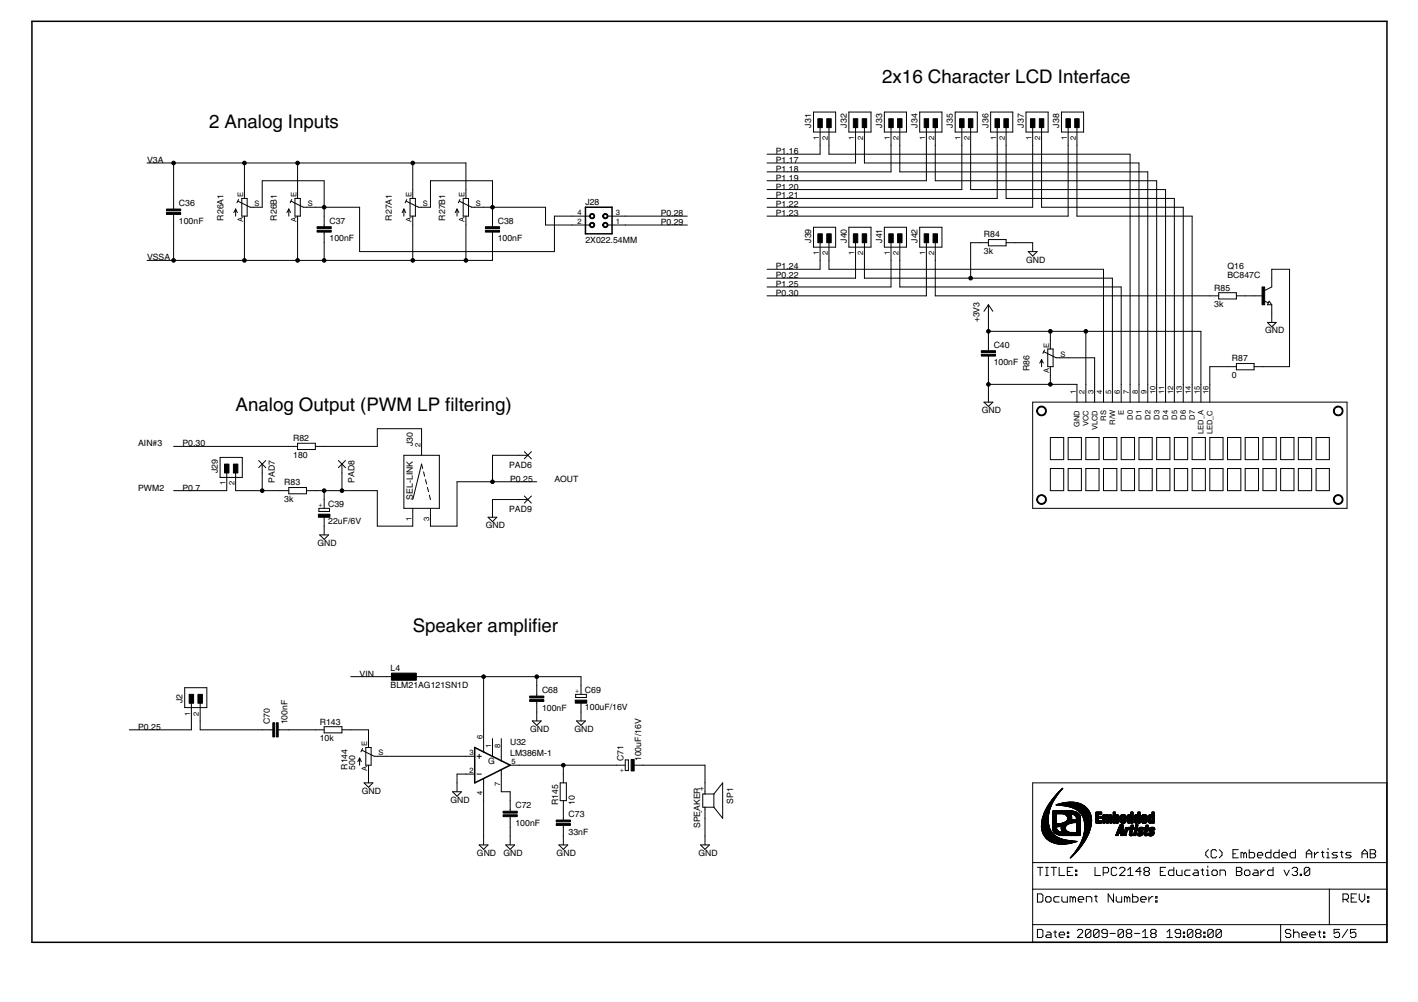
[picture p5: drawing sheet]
<svg xmlns="http://www.w3.org/2000/svg" width="297mm" height="210mm" viewBox="0 0 297 210" stroke-linecap="round" stroke-linejoin="round" font-family="sans-serif">
<defs><g id="words">
<g font-size="4.5">
<text x="184.8" y="17.5">2x16 Character LCD Interface</text>
<text x="43.8" y="26.7">2 Analog Inputs</text>
<text x="49.4" y="86.1">Analog Output (PWM LP filtering)</text>
<text x="86.5" y="132.5">Speaker amplifier</text>
</g>
<g font-size="2.1">
<text x="169.9" y="26.7" transform="rotate(-90 169.9 26.7)">J31</text>
<text x="177.4" y="26.7" transform="rotate(-90 177.4 26.7)">J32</text>
<text x="184.8" y="26.7" transform="rotate(-90 184.8 26.7)">J33</text>
<text x="192.2" y="26.7" transform="rotate(-90 192.2 26.7)">J34</text>
<text x="199.6" y="26.7" transform="rotate(-90 199.6 26.7)">J35</text>
<text x="207" y="26.7" transform="rotate(-90 207 26.7)">J36</text>
<text x="214.5" y="26.7" transform="rotate(-90 214.5 26.7)">J37</text>
<text x="221.9" y="26.7" transform="rotate(-90 221.9 26.7)">J38</text>
<text x="30.8" y="34.1">V3A</text>
<text x="162.5" y="32.3">P1.16</text>
<text x="162.5" y="34.1">P1.17</text>
<text x="162.5" y="36">P1.18</text>
<text x="162.5" y="37.9">P1.19</text>
<text x="162.5" y="39.7">P1.20</text>
<text x="162.5" y="41.6">P1.21</text>
<text x="37.5" y="46.9">100nF</text>
<text x="37.5" y="43.1">C36</text>
<text x="46.9" y="46.2" transform="rotate(-90 46.9 46.2)">R26A1</text>
<text x="58" y="46.2" transform="rotate(-90 58 46.2)">R26B1</text>
<text x="69" y="46.9">C37</text>
<text x="82.1" y="46.2" transform="rotate(-90 82.1 46.2)">R27A1</text>
<text x="93.2" y="46.2" transform="rotate(-90 93.2 46.2)">R27B1</text>
<text x="104.3" y="46.9">C38</text>
<text x="122.6" y="42.9">J28</text>
<text x="138.4" y="45.3">P0.28</text>
<text x="138.4" y="47.1">P0.29</text>
<text x="162.5" y="43.4">P1.22</text>
<text x="162.5" y="45.3">P1.23</text>
<text x="69" y="50.6">100nF</text>
<text x="104.3" y="50.6">100nF</text>
<text x="122.6" y="50.8">2X022.54MM</text>
<text x="169.9" y="50.8" transform="rotate(-90 169.9 50.8)">J39</text>
<text x="177.4" y="50.8" transform="rotate(-90 177.4 50.8)">J40</text>
<text x="184.8" y="50.8" transform="rotate(-90 184.8 50.8)">J41</text>
<text x="192.2" y="50.8" transform="rotate(-90 192.2 50.8)">J42</text>
<text x="206.1" y="53.3">3k</text>
<text x="206.1" y="49.7">R84</text>
<text x="30.8" y="54.6">VSSA</text>
<text x="162.5" y="56.4">P1.24</text>
<text x="162.5" y="58.3">P0.22</text>
<text x="214.9" y="55">GND</text>
<text x="257.1" y="58.3">BC847C</text>
<text x="257.1" y="56.4">Q16</text>
<text x="162.5" y="60.1">P1.25</text>
<text x="162.5" y="62">P0.30</text>
<text x="254.4" y="64.4">3k</text>
<text x="254.4" y="60.9">R85</text>
<text x="205.2" y="67.5" transform="rotate(-90 205.2 67.5)">+3V3</text>
<text x="265" y="69.9">GND</text>
<text x="208.2" y="76.5">100nF</text>
<text x="208.2" y="72.8">C40</text>
<text x="215.7" y="77.7" transform="rotate(-90 215.7 77.7)">R86</text>
<text x="258.1" y="75.7">R87</text>
<text x="258.1" y="79.2">0</text>
<text x="205.7" y="86.6">GND</text>
<text x="29" y="93.5">AIN#3</text>
<text x="38.2" y="93.5">P0.30</text>
<text x="61.4" y="95.9">180</text>
<text x="61.4" y="92.4">R82</text>
<text x="86.5" y="93.5" transform="rotate(-90 86.5 93.5)">J30</text>
<text x="45.6" y="99.1" transform="rotate(-90 45.6 99.1)">J29</text>
<text x="57.6" y="101.1" transform="rotate(-90 57.6 101.1)">PAD7</text>
<text x="59.6" y="101.7">R83</text>
<text x="74.3" y="101.1" transform="rotate(-90 74.3 101.1)">PAD8</text>
<text x="106.7" y="98">PAD6</text>
<text x="106.9" y="100.9">P0.25</text>
<text x="116.1" y="100.9">AOUT</text>
<text x="29" y="102.8">PWM2</text>
<text x="38.2" y="102.8">P0.7</text>
<text x="59.6" y="105.2">3k</text>
<text x="68.7" y="106.1">C39</text>
<text x="86.5" y="104.6" transform="rotate(-90 86.5 104.6)">SEL-LINK</text>
<text x="106.7" y="107.3">PAD9</text>
<text x="68.7" y="109.9">22uF/6V</text>
<text x="101.8" y="110.7">GND</text>
<text x="66.5" y="114.4">GND</text>
<text x="75.3" y="141.7">VIN</text>
<text x="81.8" y="140.7">L4</text>
<text x="38.2" y="147.3" transform="rotate(-90 38.2 147.3)">J2</text>
<text x="81.8" y="144.2">BLM21AG121SN1D</text>
<text x="113.5" y="148.9">100nF</text>
<text x="113.5" y="145.2">C68</text>
<text x="122.5" y="148.8">100uF/16V</text>
<text x="122.5" y="145.1">C69</text>
<text x="29" y="152.9">P0.25</text>
<text x="56.5" y="151.8" transform="rotate(-90 56.5 151.8)">C70</text>
<text x="60.2" y="151.8" transform="rotate(-90 60.2 151.8)">100nF</text>
<text x="67" y="155.3">10k</text>
<text x="67" y="151.8">R143</text>
<text x="111" y="153.3">GND</text>
<text x="120.3" y="153.3">GND</text>
<text x="72.8" y="161.2" transform="rotate(-90 72.8 161.2)">R144</text>
<text x="74.4" y="161.2" transform="rotate(-90 74.4 161.2)">500</text>
<text x="102.2" y="160.1">G</text>
<text x="106.9" y="158.4">LM386M-1</text>
<text x="106.9" y="156.1">U32</text>
<text x="130.6" y="159.5" transform="rotate(-90 130.6 159.5)">C71</text>
<text x="134.3" y="159.5" transform="rotate(-90 134.3 159.5)">100uF/16V</text>
<text x="75.8" y="166.3">GND</text>
<text x="94.3" y="168.2">GND</text>
<text x="108" y="173">100nF</text>
<text x="108" y="169.3">C72</text>
<text x="116.9" y="168.6" transform="rotate(-90 116.9 168.6)">R145</text>
<text x="119.1" y="171.1">C73</text>
<text x="120.4" y="168.6" transform="rotate(-90 120.4 168.6)">10</text>
<text x="146.7" y="173.5" transform="rotate(-90 146.7 173.5)">SPEAKER</text>
<text x="153.6" y="168.4" transform="rotate(-90 153.6 168.4)">SP1</text>
<text x="99.9" y="179.3">GND</text>
<text x="105.5" y="179.3">GND</text>
<text x="116.6" y="179.3">GND</text>
<text x="119.1" y="174.9">33nF</text>
<text x="146.3" y="179.3">GND</text>
</g>
<g font-size="1.8">
<text x="171.5" y="29.3" transform="rotate(-90 171.5 29.3)">1</text>
<text x="173.4" y="29.3" transform="rotate(-90 173.4 29.3)">2</text>
<text x="179" y="29.3" transform="rotate(-90 179 29.3)">1</text>
<text x="180.8" y="29.3" transform="rotate(-90 180.8 29.3)">2</text>
<text x="186.4" y="29.3" transform="rotate(-90 186.4 29.3)">1</text>
<text x="188.2" y="29.3" transform="rotate(-90 188.2 29.3)">2</text>
<text x="193.8" y="29.3" transform="rotate(-90 193.8 29.3)">1</text>
<text x="195.7" y="29.3" transform="rotate(-90 195.7 29.3)">2</text>
<text x="201.2" y="29.3" transform="rotate(-90 201.2 29.3)">1</text>
<text x="203.1" y="29.3" transform="rotate(-90 203.1 29.3)">2</text>
<text x="208.6" y="29.3" transform="rotate(-90 208.6 29.3)">1</text>
<text x="210.5" y="29.3" transform="rotate(-90 210.5 29.3)">2</text>
<text x="216.1" y="29.3" transform="rotate(-90 216.1 29.3)">1</text>
<text x="217.9" y="29.3" transform="rotate(-90 217.9 29.3)">2</text>
<text x="223.5" y="29.3" transform="rotate(-90 223.5 29.3)">1</text>
<text x="225.3" y="29.3" transform="rotate(-90 225.3 29.3)">2</text>
<text x="51" y="41.3" transform="rotate(-90 51 41.3)">E</text>
<text x="62.1" y="41.3" transform="rotate(-90 62.1 41.3)">E</text>
<text x="86.2" y="41.3" transform="rotate(-90 86.2 41.3)">E</text>
<text x="97.3" y="41.3" transform="rotate(-90 97.3 41.3)">E</text>
<text x="51" y="46.6" transform="rotate(-90 51 46.6)">A</text>
<text x="53.3" y="43.2">S</text>
<text x="62.1" y="46.6" transform="rotate(-90 62.1 46.6)">A</text>
<text x="64.5" y="43.2">S</text>
<text x="86.2" y="46.6" transform="rotate(-90 86.2 46.6)">A</text>
<text x="88.6" y="43.2">S</text>
<text x="97.3" y="46.6" transform="rotate(-90 97.3 46.6)">A</text>
<text x="99.7" y="43.2">S</text>
<text x="121" y="46.9">2</text>
<text x="121" y="45">4</text>
<text x="129" y="46.9">1</text>
<text x="129" y="45">3</text>
<text x="171.5" y="53.4" transform="rotate(-90 171.5 53.4)">1</text>
<text x="173.4" y="53.4" transform="rotate(-90 173.4 53.4)">2</text>
<text x="179" y="53.4" transform="rotate(-90 179 53.4)">1</text>
<text x="180.8" y="53.4" transform="rotate(-90 180.8 53.4)">2</text>
<text x="186.4" y="53.4" transform="rotate(-90 186.4 53.4)">1</text>
<text x="188.2" y="53.4" transform="rotate(-90 188.2 53.4)">2</text>
<text x="193.8" y="53.4" transform="rotate(-90 193.8 53.4)">1</text>
<text x="195.7" y="53.4" transform="rotate(-90 195.7 53.4)">2</text>
<text x="219.8" y="72.8" transform="rotate(-90 219.8 72.8)">E</text>
<text x="222.1" y="74.7">S</text>
<text x="219.8" y="78.1" transform="rotate(-90 219.8 78.1)">A</text>
<text x="225.3" y="82.5" transform="rotate(-90 225.3 82.5)">1</text>
<text x="227.2" y="82.5" transform="rotate(-90 227.2 82.5)">2</text>
<text x="229" y="82.5" transform="rotate(-90 229 82.5)">3</text>
<text x="230.9" y="82.5" transform="rotate(-90 230.9 82.5)">4</text>
<text x="232.8" y="82.5" transform="rotate(-90 232.8 82.5)">5</text>
<text x="234.6" y="82.5" transform="rotate(-90 234.6 82.5)">6</text>
<text x="236.5" y="82.5" transform="rotate(-90 236.5 82.5)">7</text>
<text x="238.3" y="82.5" transform="rotate(-90 238.3 82.5)">8</text>
<text x="240.2" y="82.5" transform="rotate(-90 240.2 82.5)">9</text>
<text x="242" y="82.5" transform="rotate(-90 242 82.5)">10</text>
<text x="243.9" y="82.5" transform="rotate(-90 243.9 82.5)">11</text>
<text x="245.7" y="82.5" transform="rotate(-90 245.7 82.5)">12</text>
<text x="247.6" y="82.5" transform="rotate(-90 247.6 82.5)">13</text>
<text x="249.5" y="82.5" transform="rotate(-90 249.5 82.5)">14</text>
<text x="251.3" y="82.5" transform="rotate(-90 251.3 82.5)">15</text>
<text x="253.2" y="82.5" transform="rotate(-90 253.2 82.5)">16</text>
<text x="226.2" y="89.4" transform="rotate(-90 226.2 89.4)">GND</text>
<text x="228" y="89.2" transform="rotate(-90 228 89.2)">VCC</text>
<text x="231.7" y="88.1" transform="rotate(-90 231.7 88.1)">RS</text>
<text x="233.6" y="89" transform="rotate(-90 233.6 89)">R/W</text>
<text x="235.4" y="87" transform="rotate(-90 235.4 87)">E</text>
<text x="237.3" y="87.9" transform="rotate(-90 237.3 87.9)">D0</text>
<text x="239.1" y="87.9" transform="rotate(-90 239.1 87.9)">D1</text>
<text x="241" y="87.9" transform="rotate(-90 241 87.9)">D2</text>
<text x="242.9" y="87.9" transform="rotate(-90 242.9 87.9)">D3</text>
<text x="244.7" y="87.9" transform="rotate(-90 244.7 87.9)">D4</text>
<text x="246.6" y="87.9" transform="rotate(-90 246.6 87.9)">D5</text>
<text x="248.4" y="87.9" transform="rotate(-90 248.4 87.9)">D6</text>
<text x="250.3" y="87.9" transform="rotate(-90 250.3 87.9)">D7</text>
<text x="88.1" y="93.7" transform="rotate(-90 88.1 93.7)">2</text>
<text x="229.9" y="90.1" transform="rotate(-90 229.9 90.1)">VLCD</text>
<text x="252.1" y="90.9" transform="rotate(-90 252.1 90.9)">LED_A</text>
<text x="254" y="91" transform="rotate(-90 254 91)">LED_C</text>
<text x="47.2" y="101.7" transform="rotate(-90 47.2 101.7)">1</text>
<text x="49.1" y="101.7" transform="rotate(-90 49.1 101.7)">2</text>
<text x="86.2" y="109.1" transform="rotate(-90 86.2 109.1)">1</text>
<text x="89.9" y="109.1" transform="rotate(-90 89.9 109.1)">3</text>
<text x="39.8" y="149.9" transform="rotate(-90 39.8 149.9)">1</text>
<text x="41.7" y="149.9" transform="rotate(-90 41.7 149.9)">2</text>
<text x="101" y="154.9" transform="rotate(-90 101 154.9)">6</text>
<text x="76.9" y="161.6" transform="rotate(-90 76.9 161.6)">A</text>
<text x="76.9" y="156.3" transform="rotate(-90 76.9 156.3)">E</text>
<text x="79.3" y="158.2">S</text>
<text x="98.3" y="158.2">3</text>
<text x="98.3" y="161.9">2</text>
<text x="102.9" y="156.7" transform="rotate(-90 102.9 156.7)">1</text>
<text x="104.8" y="156.7" transform="rotate(-90 104.8 156.7)">8</text>
<text x="107.1" y="160">5</text>
<text x="101" y="166.6" transform="rotate(-90 101 166.6)">4</text>
<text x="104.8" y="164.7" transform="rotate(-90 104.8 164.7)">7</text>
<text x="147.4" y="165.6" transform="rotate(-90 147.4 165.6)">+</text>
<text x="147.4" y="170.4" transform="rotate(-90 147.4 170.4)">-</text>
</g>
<g font-size="1.5">
<text x="67.5" y="106.2" transform="rotate(-90 67.5 106.2)">+</text>
<text x="121.3" y="145.2" transform="rotate(-90 121.3 145.2)">+</text>
<text x="129.9" y="161.7">+</text>
</g>
</g></defs>
<g fill="#000" stroke="#000" stroke-width=".21">
<path d="M30.8 34.1h5.6zM51.2 39.7v1.9zM36.4 34.1h14.8zM51.2 34.1v5.6zM54.9 37.9h13zM62.3 39.7v1.9zM51.2 34.1h11.1zM62.3 34.1v5.6zM67.9 37.9v5.5zM86.5 39.7v1.9zM62.3 34.1h24.2zM86.5 34.1v5.6z"/>
<path d="M90.2 37.9h13zM97.6 39.7v1.9zM97.6 34.1v5.6zM86.5 34.1h11.1zM103.2 37.9v5.5zM160.7 34.1h18.5zM160.7 36h25.9zM160.7 37.9h33.4zM160.7 39.7h40.8zM170.4 27.7h4.6zM170.4 23.5v4.2zM171.8 26.7v3.7z"/>
<path d="M171.8 30.4v1.9zM160.7 32.3h11.1zM173.7 26.7v3.7zM173.7 30.4v1.9zM173.7 32.3h63zM175 23.5v4.2zM170.4 23.5h4.6zM177.8 27.7h4.7zM177.8 23.5v4.2zM179.2 26.7v3.7zM179.2 30.4v3.7zM181.1 26.7v3.7z"/>
<path d="M181.1 30.4v3.7zM181.1 34.1h57.5zM182.5 23.5v4.2zM177.8 23.5h4.7zM185.3 27.7h4.6zM185.3 23.5v4.2zM186.6 26.7v3.7zM186.6 30.4v5.6zM188.5 26.7v3.7zM188.5 30.4v5.6zM188.5 36h51.9zM189.9 23.5v4.2z"/>
<path d="M185.3 23.5h4.6zM192.7 27.7h4.6zM192.7 23.5v4.2zM194.1 26.7v3.7zM194.1 30.4v7.5zM195.9 26.7v3.7zM195.9 30.4v7.5zM195.9 37.9h46.4zM197.3 23.5v4.2zM192.7 23.5h4.6zM200.1 27.7h4.6zM200.1 23.5v4.2z"/>
<path d="M201.5 26.7v3.7zM201.5 30.4v9.3zM203.3 26.7v3.7zM203.3 30.4v9.3zM203.3 39.7h40.9zM204.7 23.5v4.2zM200.1 23.5h4.6zM207.5 27.7h4.7zM207.5 23.5v4.2zM208.9 26.7v3.7zM210.8 26.7v3.7zM210.8 30.4v11.2z"/>
<path d="M212.2 23.5v4.2zM207.5 23.5h4.7zM214.9 27.7h4.7zM214.9 23.5v4.2zM216.3 26.7v3.7zM218.2 26.7v3.7zM218.2 30.4v13zM219.6 23.5v4.2zM214.9 23.5h4.7zM222.4 27.7h4.6zM222.4 23.5v4.2zM223.8 26.7v3.7z"/>
<path d="M225.6 26.7v3.7zM225.6 30.4v14.9zM227 23.5v4.2zM222.4 23.5h4.6zM238.6 34.1v46.4zM240.4 36v44.5zM242.3 37.9v42.6zM244.2 39.7v40.8zM30.8 54.5h5.6zM36.4 41.6v1.8zM36.4 45.3v1.8zM36.4 43.4v.4z"/>
<path d="M36.4 44.9v.4zM36.4 34.1v7.5zM36.4 54.5h14.8zM36.4 47.1v7.4zM49.4 43.8v1.5zM49.4 43.8l-.4 .7zM49.4 43.8l.3 .7zM50 41.8l-.4 .7zM50.7 41.6v3.7zM50.7 45.3h1.1zM51.2 45.3v1.8zM51.2 54.5h11.1z"/>
<path d="M51.2 47.1v7.4zM51.8 41.6v3.7zM50.7 41.6h1.1zM49.8 42.1l2.6 1.3zM52.4 43.4h.7zM53.1 43.4h1.8zM54.9 37.9v5.5zM60.5 43.8v1.5zM60.5 43.8l-.4 .7zM60.5 43.8l.4 .7zM61.1 41.8l-.3 .7zM61.8 41.6v3.7z"/>
<path d="M61.8 45.3h1.1zM62.3 45.3v1.8zM62.3 54.5h5.6zM62.3 47.1v7.4zM62.9 41.6v3.7zM61.8 41.6h1.1zM61 42.1l2.5 1.3zM63.5 43.4h.7zM64.2 43.4h1.9zM67.9 45.3v1.8zM67.9 49v1.8zM67.9 47.1v.4z"/>
<path d="M67.9 48.6v.4zM66.1 43.4h1.8zM67.9 43.4v1.9zM67.9 54.5h18.6zM67.9 50.8v3.7zM75.3 43.4v9.3zM67.9 43.4h7.4zM84.6 43.8v1.5zM84.6 43.8l-.4 .7zM84.6 43.8l.4 .7zM85.2 41.8l-.3 .7zM85.9 41.6v3.7z"/>
<path d="M85.9 45.3h1.1zM86.5 45.3v1.8zM86.5 54.5h11.1zM86.5 47.1v7.4zM87 41.6v3.7zM85.9 41.6h1.1zM85.1 42.1l2.6 1.3zM87.7 43.4h.6zM88.3 43.4h1.9zM90.2 37.9v5.5zM95.7 43.8v1.5zM95.7 43.8l-.3 .7z"/>
<path d="M95.7 43.8l.4 .7zM96.4 41.8l-.4 .7zM97 41.6v3.7zM97 45.3h1.1zM97.6 45.3v1.8zM97.6 47.1v7.4zM97.6 54.5h5.6zM98.1 41.6v3.7zM97 41.6h1.1zM96.2 42.1l2.6 1.3zM98.8 43.4h.6zM99.4 43.4h1.9z"/>
<path d="M101.3 43.4h1.9zM103.2 45.3v1.8zM103.2 49v1.8zM103.2 47.1v.4zM103.2 48.6v.4zM103.2 43.4h11.1zM103.2 43.4v1.9zM103.2 50.8v3.7zM114.3 43.4v3.7zM114.3 47.1h5.5zM75.3 52.7h40.8zM116.1 45.3v7.4z"/>
<path d="M116.1 45.3h3.7zM119.8 47.1h3.8zM119.8 45.3h3.8zM127.3 47.1h3.7zM127.3 45.3h3.7zM131 45.3h13zM131 47.1h13zM160.7 41.6h48.2zM160.7 43.4h55.6zM160.7 45.3h63.1zM160.7 58.3h18.5zM170.4 51.8h4.6z"/>
<path d="M170.4 47.6v4.2zM171.8 50.8v3.7zM171.8 54.5v1.9zM160.7 56.4h11.1zM173.7 50.8v3.7zM173.7 54.5v1.9zM173.7 56.4h57.5zM175 47.6v4.2zM170.4 47.6h4.6zM177.8 51.8h4.7zM177.8 47.6v4.2zM179.2 50.8v3.7z"/>
<path d="M179.2 54.5v3.8zM181.1 50.8v3.7zM181.1 54.5v3.8zM181.1 58.3h22.2zM182.5 47.6v4.2zM177.8 47.6h4.7zM185.3 51.8h4.6zM185.3 47.6v4.2zM186.6 50.8v3.7zM188.5 50.8v3.7zM188.5 54.5v5.6zM189.9 47.6v4.2z"/>
<path d="M185.3 47.6h4.6zM192.7 51.8h4.6zM192.7 47.6v4.2zM194.1 50.8v3.7zM195.9 50.8v3.7zM195.9 54.5v7.5zM197.3 47.6v4.2zM192.7 47.6h4.6zM203.3 58.3h29.7zM203.3 50.8v7.5zM205.2 50.8h1.9zM203.3 50.8h1.9z"/>
<path d="M207.1 51.5h3.7zM207.1 50.2v1.3zM208.9 30.4v11.2zM207.1 50.2h3.7zM210.8 50.2v1.3zM210.8 41.6h35.2zM210.8 50.8h1.8zM212.6 50.8h3.7zM215.4 52.7h1.9zM216.3 50.8v1.9zM215.4 52.7l.9 .9zM216.3 30.4v13z"/>
<path d="M217.3 52.7l-1 .9zM218.2 43.4h29.7zM223.8 30.4v14.9zM225.6 45.3h24.1zM231.2 56.4v24.1zM233 58.3v22.2zM246 41.6v38.9zM247.9 43.4v37.1zM249.7 45.3v35.2zM266.4 58.3v1.8zM266.4 56.4v1.9zM266.4 56.4h3.7z"/>
<path d="M270.1 56.4v20.4zM160.7 60.1h25.9zM160.7 62h33.4zM186.6 54.5v5.6zM188.5 60.1h46.4zM194.1 54.5v7.5zM195.9 62h57.5zM207.1 71.2v1.9zM207.1 75v1.8zM207.1 73.1v.4zM207.1 74.6v.4zM207.1 63.8v1.9z"/>
<path d="M207.1 63.8l-1 1.4zM207.1 69.4v1.8zM207.1 65.7v3.7zM207.1 63.8l.9 1.4zM218.2 75.3v1.5zM218.2 75.3l-.4 .8zM218.2 75.3l.3 .8zM218.8 73.3l-.3 .7zM219.5 73.1v3.7zM219.5 76.8h1.1zM220 76.8v1.9zM220 71.2v1.9z"/>
<path d="M220 69.4v1.8zM207.1 69.4h12.9zM220.6 73.1v3.7zM219.5 73.1h1.1zM218.7 73.7l2.5 1.3zM221.2 75h.7zM221.9 75h1.9zM223.8 75h5.5zM220 69.4h7.5zM229.3 75v5.5zM234.9 60.1v20.4zM227.5 69.4h24.1z"/>
<path d="M253.4 62h1.9zM253.4 76.8h3.7zM255.3 62.6h3.7zM255.3 61.3v1.3zM257.1 76.8h1.9zM255.3 61.3h3.7zM259 61.3v1.3zM259 77.5h3.7zM259 76.2v1.3zM259 62h1.8zM260.8 62h1.9zM262.7 62h1.9z"/>
<path d="M259 76.2h3.7zM262.7 76.2v1.3zM262.7 76.8h1.9zM265.9 63.1l-.4 .7zM265.5 67.5h1.8zM264.8 63l.9 .5zM265.9 63.1l.5 .7zM266.4 63.8v1.9zM264.9 60.9l1.5-.8zM265.5 63.8h.9zM266.4 65.7v1.8zM265.5 67.5l.9 1z"/>
<path d="M267.3 67.5l-.9 1zM264.6 76.8h5.5zM46.1 95.8v4.2zM46.1 95.8h4.7zM54.2 96.5l1.5 1.5zM54.9 97.2v1.9zM54.9 99.1v3.7zM55.7 96.5l-1.5 1.5zM60.5 93.5h1.8zM36.4 93.5h24.1zM62.3 94.2h3.8zM62.3 92.9v1.3z"/>
<path d="M62.3 92.9h3.8zM66.1 92.9v1.3zM66.1 93.5h1.8zM70.9 96.5l1.5 1.5zM71.6 97.2v1.9zM71.6 99.1v3.7zM72.4 96.5l-1.5 1.5zM67.9 93.5h11.1zM79 89.8v3.7zM84.6 95.4v11.1zM88.3 91.7v3.7zM88.3 89.8v1.9z"/>
<path d="M79 89.8h9.3zM88.3 97.2l.2 .9zM88.7 98.8l.2 1zM84.6 95.4h7.4zM103.2 95.4v5.5zM108.7 95.4h1.9zM103.2 95.4h5.5zM109.8 94.6l1.5 1.5zM111.3 94.6l-1.5 1.5zM206.1 84.2h1.9zM207.1 82.4v1.8zM206.1 84.2l1 1z"/>
<path d="M207.1 80.5v1.9zM207.1 76.8v3.7zM207.1 85.2l.9-1zM216.3 84.2h65.9zM220 91.7h2.8zM220 91.7v4.6zM220 98.1h2.8zM220 78.7v1.8zM207.1 80.5h12.9zM222.8 91.7v4.6zM220 96.3h2.8zM222.8 98.1v4.7z"/>
<path d="M223.8 91.7h2.7zM223.8 91.7v4.6zM223.8 98.1h2.7zM225.6 80.5v3.7zM220 80.5h5.6zM226.5 91.7v4.6zM223.8 96.3h2.7zM226.5 98.1v4.7zM227.5 80.5v3.7zM227.5 91.7h2.7zM227.5 91.7v4.6zM227.5 98.1h2.7z"/>
<path d="M227.5 69.4v11.1zM229.3 80.5v3.7zM230.2 91.7v4.6zM227.5 96.3h2.7zM230.2 98.1v4.7zM231.2 80.5v3.7zM231.2 91.7h2.8zM231.2 91.7v4.6zM231.2 98.1h2.8zM233 80.5v3.7zM234 91.7v4.6zM231.2 96.3h2.8z"/>
<path d="M234 98.1v4.7zM234.9 80.5v3.7zM234.9 91.7h2.8zM234.9 91.7v4.6zM234.9 98.1h2.8zM236.7 80.5v3.7zM236.7 32.3v48.2zM237.7 91.7v4.6zM234.9 96.3h2.8zM237.7 98.1v4.7zM238.6 80.5v3.7zM238.6 91.7h2.8z"/>
<path d="M238.6 91.7v4.6zM238.6 98.1h2.8zM240.4 80.5v3.7zM241.4 91.7v4.6zM238.6 96.3h2.8zM241.4 98.1v4.7zM242.3 80.5v3.7zM242.3 91.7h2.8zM242.3 91.7v4.6zM242.3 98.1h2.8zM244.2 80.5v3.7zM245.1 91.7v4.6z"/>
<path d="M242.3 96.3h2.8zM245.1 98.1v4.7zM246 80.5v3.7zM246 91.7h2.8zM246 91.7v4.6zM246 98.1h2.8zM247.9 80.5v3.7zM248.8 91.7v4.6zM246 96.3h2.8zM248.8 98.1v4.7zM249.7 80.5v3.7zM249.7 91.7h2.8z"/>
<path d="M249.7 91.7v4.6zM249.7 98.1h2.8zM251.6 80.5v3.7zM251.6 69.4v11.1zM252.5 91.7v4.6zM249.7 96.3h2.8zM252.5 98.1v4.7zM253.4 80.5v3.7zM253.4 91.7h2.8zM253.4 91.7v4.6zM253.4 98.1h2.8zM253.4 76.8v3.7z"/>
<path d="M256.2 91.7v4.6zM253.4 96.3h2.8zM256.2 98.1v4.7zM257.1 91.7h2.8zM257.1 91.7v4.6zM257.1 98.1h2.8zM259.9 91.7v4.6zM257.1 96.3h2.8zM259.9 98.1v4.7zM260.8 91.7h2.8zM260.8 91.7v4.6zM260.8 98.1h2.8z"/>
<path d="M263.6 91.7v4.6zM260.8 96.3h2.8zM263.6 98.1v4.7zM264.6 91.7h2.7zM264.6 91.7v4.6zM264.6 98.1h2.7zM267.3 91.7v4.6zM264.6 96.3h2.7zM267.3 98.1v4.7zM268.3 91.7h2.8zM268.3 91.7v4.6zM268.3 98.1h2.8z"/>
<path d="M271.1 91.7v4.6zM268.3 96.3h2.8zM271.1 98.1v4.7zM272 91.7h2.8zM272 91.7v4.6zM272 98.1h2.8zM274.8 91.7v4.6zM272 96.3h2.8zM274.8 98.1v4.7zM275.7 91.7h2.8zM275.7 91.7v4.6zM275.7 98.1h2.8z"/>
<path d="M278.5 91.7v4.6zM275.7 96.3h2.8zM278.5 98.1v4.7zM282.2 84.2v22.3zM46.1 100h4.7zM47.5 99.1v3.7zM36.4 102.8h11.1zM49.4 99.1v3.7zM49.4 102.8h5.5zM50.8 95.8v4.2zM54.9 102.8h3.7zM58.6 102.8h1.9z"/>
<path d="M60.5 103.4h3.7zM60.5 102.1v1.3zM60.5 102.1h3.7zM64.2 102.1v1.3zM64.2 102.8h1.9zM66.1 102.8h1.8zM66.8 107.1h2.2zM66.8 106.5v.6zM66.8 106.5h2.2zM67 112.1h1.8zM67.9 108.4v1.8zM67.9 104.6v1.9z"/>
<path d="M67.9 110.2v1.9zM67 112.1l.9 .9zM67.9 102.8h3.7zM67.9 102.8v1.8zM68.8 112.1l-.9 .9zM69 106.5v.6zM71.6 102.8h7.4zM79 102.8v7.4zM79 110.2h7.5zM84.6 106.5h7.4zM88.3 97.2l-1.8 7.4zM86.5 106.5v3.7z"/>
<path d="M89.1 100.5l.3 .9zM89.5 102.1l.3 .9zM89.9 103.7l.3 .9zM90.2 106.5v3.7zM90.2 110.2h5.5zM92 95.4v11.1zM95.7 100.9v9.3zM95.7 100.9h7.5zM102.2 108.4h1.9zM103.2 106.5v1.9zM102.2 108.4l1 .9zM103.2 104.6v1.9z"/>
<path d="M103.2 100.9h9.2zM104.1 108.4l-.9 .9zM108.7 104.6h1.9zM103.2 104.6h5.5zM109.8 103.9l1.5 1.5zM109.8 105.4l1.5-1.5zM216.3 84.2v22.3zM220 98.1v4.7zM220 102.8h2.8zM223.8 98.1v4.7zM223.8 102.8h2.7zM227.5 98.1v4.7z"/>
<path d="M227.5 102.8h2.7zM231.2 98.1v4.7zM231.2 102.8h2.8zM234.9 98.1v4.7zM234.9 102.8h2.8zM238.6 98.1v4.7zM238.6 102.8h2.8zM242.3 98.1v4.7zM242.3 102.8h2.8zM246 98.1v4.7zM246 102.8h2.8zM249.7 98.1v4.7z"/>
<path d="M249.7 102.8h2.8zM253.4 98.1v4.7zM253.4 102.8h2.8zM257.1 98.1v4.7zM257.1 102.8h2.8zM260.8 98.1v4.7zM260.8 102.8h2.8zM264.6 98.1v4.7zM264.6 102.8h2.7zM268.3 98.1v4.7zM268.3 102.8h2.8zM272 98.1v4.7z"/>
<path d="M272 102.8h2.8zM275.7 98.1v4.7zM275.7 102.8h2.8zM216.3 106.5h65.9zM38.7 148.2h4.6zM38.7 144.1v4.1zM40.1 147.3v3.7zM40.1 151v1.9zM27.1 152.9h13zM41.9 147.3v3.7zM41.9 151v1.9zM41.9 152.9h13z"/>
<path d="M43.3 144.1v4.1zM38.7 144.1h4.6zM54.9 152.9h1.9zM56.8 152.9h.3zM58.3 152.9h.3zM58.6 152.9h1.9zM66.1 152.9h1.8zM60.5 152.9h5.6zM67.9 153.5h3.7zM67.9 152.2v1.3zM67.9 152.2h3.7zM71.6 152.2v1.3z"/>
<path d="M71.6 152.9h1.9zM73.5 152.9h3.7zM75.3 158.8l-.3 .8zM75.3 158.8l.4 .8zM75.9 156.8l-.3 .7zM76.6 156.6v3.7zM77.2 154.7v1.9zM77.2 152.9v1.8zM76.6 156.6h1.1zM75.8 157.2l2.6 1.2zM78.4 158.4h.6zM79 158.4h1.9z"/>
<path d="M80.9 141.8h1.8zM73.5 141.8h7.4zM86.5 141.8h1.8zM88.3 141.8h13zM97.6 158.4h1.8zM80.9 158.4h16.7zM99.9 158.4h.9zM100.4 158v.9zM101.3 152.9v3.7zM101.3 156.6v.9zM101.3 141.8h11.1zM101.3 141.8v11.1z"/>
<path d="M103.2 154.7v3.7zM105 154.7v3.7zM105 158.4v1zM111.5 151h1.9zM112.4 143.6v1.9zM112.4 147.3v1.9zM112.4 145.5v.3zM112.4 146.9v.4zM112.4 149.2v1.8zM111.5 151l.9 1zM112.4 141.8v1.8zM112.4 141.8h9.3z"/>
<path d="M113.4 151l-1 1zM120.6 146.1h2.2zM120.6 145.5v.6zM120.6 145.5h2.2zM120.8 151h1.8zM121.7 147.3v1.9zM121.7 143.6v1.9zM121.7 149.2v1.8zM120.8 151l.9 1zM121.7 141.8v1.8zM122.6 151l-.9 1zM122.8 145.5v.6z"/>
<path d="M131 159.2h.6zM75.3 158.8v1.5zM76.3 164h1.8zM76.6 160.3h1.1zM77.2 160.3v1.9zM77.2 162.2v1.8zM76.3 164l.9 .9zM77.7 156.6v3.7zM78.1 164l-.9 .9zM94.8 165.9h1.9zM95.7 164v1.9zM94.8 165.9l.9 .9z"/>
<path d="M95.7 162.2v1.8zM96.7 165.9l-1 .9zM97.6 162.2h1.8zM95.7 162.2h1.9zM99.9 162.2h.9zM100.4 177h1.8zM101.3 164v3.7zM101.3 163.1v.9zM101.3 175.1v1.9zM100.4 177l.9 .9zM101.3 167.7v7.4zM102.2 177l-.9 .9z"/>
<path d="M105 162.2v3.7zM105 161.2v1zM105.9 177h1.9zM106.9 167.7v1.9zM106.9 171.4v1.9zM106.9 169.6v.3zM106.9 171v.4zM106.9 175.1v1.9zM105.9 177l1 .9zM106.9 173.3v1.8zM106.9 165.9v1.8zM105 165.9h1.9z"/>
<path d="M107.8 177l-.9 .9zM106.9 160.3h1.8zM108.7 160.3h9.3zM117.1 177h1.8zM117.3 164v3.7zM118 169.6v1.8zM118 173.3v1.8zM118 171.4v.4zM118 172.9v.4zM118 162.2v1.8zM118 167.7v1.9zM118 175.1v1.9z"/>
<path d="M117.1 177l.9 .9zM118 160.3v1.9zM118 160.3h11.1zM118.6 164v3.7zM117.3 164h1.3zM117.3 167.7h1.3zM118.9 177l-.9 .9zM129.1 160.3h1.9zM131 161.4h.6zM131 159.2v2.2zM131.6 159.2v2.2zM132.8 160.3h1.9z"/>
<path d="M146.7 177h1.9zM147.2 166.3v2.8zM147.2 169.1h.5zM147.2 166.3h.5zM147.7 169.6v1.8zM147.7 164v1.9zM147.7 169.1v.5zM147.7 169.1h1.8zM147.7 165.9v.4zM147.7 166.3h1.8zM147.7 175.1v1.9zM146.7 177l1 .9z"/>
<path d="M147.7 171.4v3.7zM147.7 160.3v3.7zM134.7 160.3h13zM148.6 177l-.9 .9zM149.5 166.3v2.8zM149.5 169.1l1.9 2.3zM151.4 164l-1.9 2.3zM151.4 164v7.4zM252.6 178.6v.5zM253.1 178l-.5 .6zM252.6 179.1l.5 .6zM253.7 178.3v1.1z"/>
<path d="M253.7 179.4l.3 .3zM254 178l-.3 .3zM254 179.7h.6zM254 178h.6zM254.8 179.4l-.2 .3zM254.6 178l.2 .3zM256 179.1l-.6 .6zM256 178.6v.5zM255.4 178l.6 .6zM258.3 178v1.7zM258.3 179.7h1.1zM258.3 178.9h.5z"/>
<path d="M258.3 178h1.1zM260 178.6v1.1zM260 178.6h.3zM260.3 178.6l.2 .3zM260.5 178.9v.8zM260.5 178.9l.3-.3zM260.8 178.6l.3 .3zM261.1 178.9v.8zM261.7 178v1.7zM261.7 179.7h.8zM262.5 179.7l.3-.3zM261.7 178.6h.8z"/>
<path d="M262.8 178.9v.5zM262.5 178.6l.3 .3zM263.4 178.9v.5zM263.7 178.6l-.3 .3zM263.4 179.4l.3 .3zM263.7 178.6h.5zM263.7 179.7h.5zM264.2 178.6l.3 .3zM264.5 178.9v.2zM263.4 179.1h1.1zM265.1 178.9v.5zM265.1 178.9l.3-.3z"/>
<path d="M265.1 179.4l.3 .3zM265.4 178.6h.8zM266.2 178v1.7zM265.4 179.7h.8zM266.8 178.9v.5zM266.8 178.9l.3-.3zM266.8 179.4l.3 .3zM267.1 178.6h.8zM267.9 178v1.7zM267.1 179.7h.8zM268.5 178.9v.5zM268.8 178.6l-.3 .3z"/>
<path d="M268.5 179.4l.3 .3zM268.8 178.6h.6zM268.8 179.7h.6zM269.4 178.6l.3 .3zM269.7 178.9v.2zM268.5 179.1h1.2zM270.2 178.9v.5zM270.2 178.9l.3-.3zM270.2 179.4l.3 .3zM270.5 178.6h.9zM271.4 178v1.7zM270.5 179.7h.9z"/>
<path d="M273.6 178.6v1.1zM273.6 178.6l.6-.6zM273.6 178.9h1.2zM274.2 178l.6 .6zM274.8 178.6v1.1zM275.4 178.6v1.1zM275.9 178.6l-.5 .5zM275.9 178.6h.3zM276.8 178.6h.5zM277.1 178.3v1.1zM277.1 179.4l.2 .3zM277.9 178.6h.3z"/>
<path d="M277.9 179.7h.6zM278.2 178.6v1.1zM278.2 177.7v.3zM279 179.7h.9zM279 178.9l.3-.3zM279 178.9l.3 .2zM279.3 178.6h.9zM280.2 179.4l-.3 .3zM279.3 179.1h.6zM279.9 179.1l.3 .3zM280.8 178.6h.5zM281.1 178.3v1.1z"/>
<path d="M281.1 179.4l.2 .3zM281.9 179.7h.8zM282.2 178.6l-.3 .3zM281.9 178.9l.3 .2zM282.2 178.6h.8zM282.7 179.7l.3-.3zM282.2 179.1h.5zM282.7 179.1l.3 .3zM285.3 178.6v1.1zM285.3 178.6l.6-.6zM285.3 178.9h1.1zM285.9 178l.5 .6z"/>
<path d="M286.4 178.6v1.1zM287 178v1.7zM287 178h.9zM287 178.9h.9zM287.9 178l.3 .3zM287.9 178.9l.3 .2zM287 179.7h.9zM288.2 178.3v.3zM287.9 178.9l.3-.3zM288.2 179.1v.3zM288.2 179.4l-.3 .3zM216.3 164h74.2z"/>
<path d="M290.5 164v16.7zM216.3 197.4h52zM216.3 193.7v3.7zM216.3 193.7h52zM216.3 186.3v7.4zM216.3 180.7v5.6zM216.3 180.7h74.2zM216.3 164v16.7zM217.3 194.7v1.7zM217.3 196.4h.9zM217.3 181.7h1.2zM217.3 187.3v1.7z"/>
<path d="M217.3 189h.9zM217.9 181.7v1.7zM218.5 196.1l-.3 .3zM217.3 194.7h.9zM218.2 189l.3-.3zM217.3 187.3h.9zM218.5 195v1.1zM218.2 194.7l.3 .3zM218.5 187.6v1.1zM218.2 187.3l.3 .3zM219 196.1l.3-.3zM219 183.4h.6z"/>
<path d="M219 181.7h.6zM219 188.1v.6zM219 188.7l.3 .3zM219.3 195.3h.6zM219 196.1l.3 .3zM219.3 195.8h.9zM219.3 181.7v1.7zM219.3 189h.6zM219.3 187.8l-.3 .3zM219.9 195.3l.3 .2zM219.9 189l.3-.3zM219.3 187.8h.6z"/>
<path d="M220.2 195.5v.9zM219.3 196.4h.9zM220.2 181.7h1.1zM220.2 188.1v.6zM219.9 187.8l.3 .3zM220.7 195.3h.6zM220.7 181.7v1.7zM220.7 188.1v.6zM220.7 188.7l.3 .3zM221 195v1.1zM221 196.1l.3 .3zM221 187.8l-.3 .3z"/>
<path d="M221 189h.9zM221.9 195.5v.6zM221.9 195.5l.3-.2zM221.9 181.7v1.7zM221.9 183.4h1.1zM221 187.8h.9zM221.9 196.1l.3 .3zM222.2 195.3h.5zM222.4 187.8v.9zM222.4 188.7l.3 .3zM222.2 196.4h.5zM222.7 195.3l.3 .2z"/>
<path d="M222.7 189h.9zM223 195.5v.3zM221.9 195.8h1.1zM223.6 195.3h.3zM223.6 195.3v.2zM223.6 196.1h.3zM223.6 196.1v.3zM223.6 181.7v1.7zM223.6 183.4h1.1zM223.6 182.6h.6zM223.6 187.8v1.2zM223.9 195.3v.2z"/>
<path d="M223.6 195.5h.3zM223.9 196.1v.3zM223.6 196.4h.3zM224.2 187.8v1.2zM224.2 187.8h.3zM224.5 187.8l.2 .3zM223.6 181.7h1.1zM224.7 188.1v.9zM225 187.8l-.3 .3zM225 187.8l.3 .3zM225.3 182.3h.3zM225.3 182.3v.3z"/>
<path d="M225.3 183.1h.3zM225.3 183.1v.3zM225.3 188.1v.9zM225.6 182.3v.3zM225.3 182.6h.3zM225.6 183.1v.3zM225.3 183.4h.3zM226.8 195.3l-1.1 1.1zM225.9 188.1v.6zM226.1 187.8l-.2 .3zM226 194.7l-.3 .3zM225.9 188.7l.2 .3z"/>
<path d="M226.1 187.8h.6zM226 194.7h.5zM226.1 189h.6zM226.7 187.8l.3 .3zM225.7 196.4h1.1zM226.8 195v.3zM226.5 194.7l.3 .3zM227 188.1v.3zM225.9 188.4h1.1zM227.4 195v1.1zM227.4 195l.3-.3zM227.4 196.1l1.1-1.1z"/>
<path d="M227.6 187.8v1.2zM227.6 187.8h.8zM227.7 194.7h.5zM227.4 196.1l.3 .3zM228.2 194.7l.3 .3zM227.7 196.4h.5zM228.4 187.8l.3 .3zM228.5 195v1.1zM228.5 196.1l-.3 .3zM228.7 188.1v.9zM229.1 195v1.1zM229.1 195l.3-.3z"/>
<path d="M229.1 196.1l1.1-1.1zM229.3 187.8h.5zM229.4 194.7h.5zM229.1 196.1l.3 .3zM229.4 181.7v1.7zM229.4 183.4h1.1zM229.6 187.6v1.1zM229.6 188.7l.2 .3zM229.9 194.7l.3 .3zM229.4 196.4h.5zM230.2 195v1.1zM230.2 196.1l-.3 .3z"/>
<path d="M230.8 196.1l.3 .3zM230.8 195v.3zM230.8 195.3l.3 .2zM231.1 196.4h.5zM231.1 194.7l-.3 .3zM231.1 195.5h.8zM231.1 181.7v1.7zM231.1 181.7h.8zM231.6 196.4l.3-.3zM231.1 194.7h.5zM231.9 195v1.1zM231.6 194.7l.3 .3z"/>
<path d="M231.9 181.7l.3 .3zM231.1 182.8h.8zM232.1 187.3v1.7zM232.1 187.3l1.2 1.7zM232.2 182v.6zM232.2 182.6l-.3 .2zM232.5 195.5h1.1zM232.8 182v1.1zM232.8 183.1l.3 .3zM233.1 181.7l-.3 .3zM233.1 183.4h.6zM233.3 187.3v1.7z"/>
<path d="M233.1 181.7h.6zM233.9 183.1l-.2 .3zM233.8 187.8v.9zM233.8 188.7l.3 .3zM233.7 181.7l.2 .3zM234.1 189h.9zM234.2 195v1.1zM234.2 195l.3-.3zM234.2 196.1l1.2-1.1zM234.5 194.7h.6zM234.2 196.1l.3 .3zM234.5 183.4l1.1-1.1z"/>
<path d="M234.8 181.7l-.3 .3zM235 187.8v1.2zM235.1 194.7l.3 .3zM234.5 196.4h.6zM235.4 195v1.1zM235.4 196.1l-.3 .3zM234.8 181.7h.6zM235.5 187.8v1.2zM235.5 187.8h.3zM234.5 183.4h1.1zM235.6 182v.3zM235.4 181.7l.2 .3z"/>
<path d="M235.8 187.8l.3 .3zM235.9 195l.3-.3zM235.9 195.8v.3zM236.2 195.5l-.3 .3zM235.9 195v.3zM236.1 188.1v.9zM236.4 187.8l-.3 .3zM236.2 194.7h.6zM235.9 196.1l.3 .3zM235.9 195.3l.3 .2zM236.2 195.5h.6zM236.8 181.7l-.6 .6z"/>
<path d="M236.2 183.4h1.2zM236.4 187.8l.3 .3zM236.7 188.1v.9zM236.8 194.7l.3 .3zM236.8 195.5l.3 .3zM236.2 196.4h.6zM236.8 181.7v1.7zM237.1 195v.3zM236.8 195.5l.3-.2zM237.1 195.8v.3zM237.1 196.1l-.3 .3zM237.3 187.3v1.7z"/>
<path d="M237.3 189h.8zM237.6 195.5h1.2zM237.9 182.6h1.2zM238.1 189l.3-.3zM237.3 187.8h.8zM238.4 188.1v.6zM238.1 187.8l.3 .3zM238.8 181.7v1.7zM238.8 181.7l-.9 .9zM239 188.1v.6zM239 188.1l.2-.3zM239 188.7l.2 .3z"/>
<path d="M239.2 187.8h.6zM239.3 195.3l.6-.6zM239.3 196.4h1.2zM239.6 182l.3-.3zM239.6 182.8v.3zM239.6 182.8l.3-.2zM239.6 182v.3zM239.2 189h.6zM239.8 187.8l.3 .3zM239.9 194.7v1.7zM239.9 181.7h.6zM239.6 183.1l.3 .3z"/>
<path d="M239.6 182.3l.3 .3zM239.9 182.6h.6zM240.1 188.1v.3zM239 188.4h1.1zM240.5 181.7l.3 .3zM240.5 182.6l.3 .2zM239.9 183.4h.6zM240.7 187.8v1.2zM240.7 188.4l.5-.6zM240.8 182v.3zM240.8 182.3l-.3 .3zM240.8 182.8v.3z"/>
<path d="M240.8 183.1l-.3 .3zM241 195l.3-.3zM241 195.8v.3zM241.3 195.5l-.3 .3zM241 195v.3zM241.2 187.8h.3zM241.3 194.7h.6zM241 196.1l.3 .3zM241 195.3l.3 .2zM241.3 195.5h.6zM241.9 194.7l.3 .3zM241.9 195.5l.3 .3z"/>
<path d="M241.3 196.4h.6zM242.1 187.8h.3zM242.1 187.8v.3zM242.1 188.7h.3zM242.1 188.7v.3zM242.2 195v.3zM241.9 195.5l.3-.2zM242.2 195.8v.3zM242.2 196.1l-.3 .3zM242.4 187.8v.3zM242.1 188.1h.3zM242.4 188.7v.3z"/>
<path d="M242.1 189h.3zM243.1 181.7v1.7zM243.1 183.4h1.1zM243.1 182.6h.5zM243.1 181.7h1.1zM244.5 195.3l.5-.6zM244.5 196.4h1.1zM244.8 182.6v.5zM244.8 182.6l.2-.3zM245 194.7v1.7zM244.8 183.1l.2 .3zM245 182.3h.9z"/>
<path d="M245.9 181.7v1.7zM245 183.4h.9zM246.2 196.1l.3 .3zM246.2 195v.3zM246.2 195.3l.3 .2zM246.5 196.4h.5zM246.2 195l.3-.3zM246.5 195.5h.8zM246.5 182.3v.8zM246.5 183.1l.2 .3zM246.7 183.4h.9zM247.3 196.1l-.3 .3z"/>
<path d="M246.5 194.7h.5zM247.3 195v1.1zM247 194.7l.3 .3zM247.6 182.3v1.1zM247.9 195.3h.3zM247.9 195.3v.2zM247.9 196.1h.3zM247.9 196.1v.3zM248.2 195.3v.2zM247.9 195.5h.3zM248.2 196.1v.3zM247.9 196.4h.3z"/>
<path d="M248.2 182.6v.5zM248.2 183.1l.3 .3zM248.5 182.3l-.3 .3zM248.5 183.4h.8zM248.7 195v1.1zM248.7 195l.3-.3zM248.7 196.1l1.2-1.1zM249 194.7h.6zM248.7 196.1l.3 .3zM248.5 182.3h.8zM249.6 194.7l.3 .3zM249 196.4h.6z"/>
<path d="M249.9 195v1.1zM249.9 196.1l-.3 .3zM249.9 183.1l.3-.3zM250.2 182.3h.5zM249.9 183.1l.3 .3zM250.2 182.8h.8zM250.4 195l.3-.3zM250.4 195.8v.3zM250.7 195.5l-.3 .3zM250.4 195v.3zM250.7 194.7h.6zM250.4 196.1l.3 .3z"/>
<path d="M250.4 195.3l.3 .2zM250.7 195.5h.6zM250.7 182.3l.3 .3zM251 182.6v.8zM250.2 183.4h.8zM251.3 194.7l.3 .3zM251.3 195.5l.3 .3zM250.7 196.4h.6zM251.6 195v.3zM251.3 195.5l.3-.2zM251.6 195.8v.3zM251.6 196.1l-.3 .3z"/>
<path d="M251.6 182.3h.6zM251.9 182v1.1zM251.9 183.1l.3 .3zM252.2 195.3h.2zM252.2 195.3v.2zM252.2 196.1h.2zM252.2 196.1v.3zM252.4 195.3v.2zM252.2 195.5h.2zM252.4 196.1v.3zM252.2 196.4h.2zM252.7 182.3h.3z"/>
<path d="M252.7 183.4h.6zM253 195v1.1zM253 195l.3-.3zM253 196.1l1.1-1.1zM253 182.3v1.1zM253 181.4v.3zM253.3 194.7h.6zM253 196.1l.3 .3zM253.9 194.7l.2 .3zM253.3 196.4h.6zM253.9 182.6v.5zM253.9 183.1l.2 .3z"/>
<path d="M254.1 195v1.1zM254.1 196.1l-.2 .3zM254.1 183.4h.6zM254.1 182.3l-.2 .3zM254.7 195v1.1zM254.7 195l.3-.3zM255.8 195l-1.1 1.1zM254.7 183.4l.3-.3zM254.1 182.3h.6zM255 194.7h.6zM254.7 196.1l.3 .3zM255 182.6v.5z"/>
<path d="M254.7 182.3l.3 .3zM255.6 194.7l.2 .3zM255 196.4h.6zM255.6 182.3v1.1zM255.6 182.3h.8zM255.8 195v1.1zM255.8 196.1l-.2 .3zM256.4 182.3l.3 .3zM256.7 182.6v.8zM259 181.7v1.7zM259 181.7h.8zM259 182.6h.8z"/>
<path d="M259.8 181.7l.3 .3zM259.8 182.6l.3 .2zM259 183.4h.8zM260.1 182v.3zM260.1 182.3l-.3 .3zM260.1 182.8v.3zM259.8 183.4l.3-.3zM260.7 182.6v.5zM260.7 183.1l.3 .3zM261 183.4h.6zM261 182.3l-.3 .3zM261.8 183.1l-.2 .3z"/>
<path d="M261 182.3h.6zM261.8 182.6v.5zM261.6 182.3l.2 .3zM262.4 183.1l.3-.3zM262.7 182.3h.6zM262.4 183.1l.3 .3zM262.7 182.8h.8zM263.3 182.3l.2 .3zM263.5 182.6v.8zM262.7 183.4h.8zM264.1 182.3v1.1zM264.7 182.3l-.6 .5z"/>
<path d="M264.7 182.3h.3zM265.5 182.6v.5zM265.5 182.6l.3-.3zM265.5 183.1l.3 .3zM265.8 182.3h.9zM266.7 181.7v1.7zM265.8 183.4h.9zM268.3 193.7v3.7zM268.3 193.7h10.2zM268.3 197.4h22.2zM269 182.3l.5 1.1zM269.3 195v.3z"/>
<path d="M269.3 195.3l.3 .2zM270.1 182.3l-.6 1.1zM269.3 195l.3-.3zM269.6 195.5h.5zM269.3 196.1l.3 .3zM269.6 194.7h.5zM270.1 195.5l.3 .3zM269.6 196.4h.5zM270.1 194.7l.3 .3zM270.4 195.8v.3zM270.4 196.1l-.3 .3zM270.7 182l.3-.3z"/>
<path d="M271 181.7h.5zM270.7 183.1l.3 .3zM271 194.7v1.7zM271 195.5l.3-.2zM271.3 195.3h.5zM271.5 181.7l.3 .3zM271.2 182.6h.3zM271.5 182.6l.3 .2zM271 183.4h.5zM271.8 182v.3zM271.8 182.3l-.3 .3zM271.8 182.8v.3z"/>
<path d="M271.8 183.1l-.3 .3zM271.8 195.3l.3 .2zM272.1 195.5v.9zM272.4 183.1v.3zM272.4 183.1h.2zM272.6 183.1v.3zM272.4 183.4h.2zM272.7 195.5v.6zM272.7 195.5l.3-.2zM272.7 196.1l.3 .3zM273 195.3h.5zM273.2 182v1.1z"/>
<path d="M273.2 182l.3-.3zM273.2 183.1l1.2-1.1zM273.5 181.7h.6zM273.2 183.1l.3 .3zM273 196.4h.5zM273.5 195.3l.3 .2zM273.8 195.5v.3zM272.7 195.8h1.1zM274.1 181.7l.3 .3zM273.5 183.4h.6zM274.4 182v1.1zM274.4 183.1l-.3 .3z"/>
<path d="M274.4 195.5v.6zM274.4 195.5l.3-.2zM274.4 196.1l.3 .3zM274.7 195.3h.6zM274.7 196.4h.6zM275.3 195.3l.2 .2zM275.5 195.5v.3zM274.4 195.8h1.1zM276.1 195.3h.6zM276.4 195v1.1zM276.4 196.1l.3 .3zM277.2 195.3h.3z"/>
<path d="M277.2 195.3v.2zM277.2 196.1h.3zM277.2 196.1v.3zM277.5 195.3v.2zM277.2 195.5h.3zM277.5 196.1v.3zM277.2 196.4h.3zM278.5 186.3v7.4zM216.3 186.3h62.2zM278.5 193.7h12zM279.5 194.7v.8zM279.5 195.5l.5-.2z"/>
<path d="M279.5 196.1l.3 .3zM280 195.3h.3zM280.3 195.3l.3 .2zM279.8 196.4h.5zM279.5 194.7h1.1zM280.6 195.5v.6zM280.6 196.1l-.3 .3zM282.3 194.7l-1.1 1.7zM281.3 187.3v1.7zM281.3 187.3h.9zM281.9 188.4l.6 .6zM282.2 187.3l.3 .3z"/>
<path d="M281.3 188.4h.9zM282.5 187.6v.5zM282.2 188.4l.3-.3zM282.9 194.7v.8zM282.9 195.5l.6-.2zM283 187.3v1.7zM283 189h1.2zM283 188.1h.6zM282.9 196.1l.3 .3zM283.5 195.3h.2zM283.7 195.3l.3 .2zM283.2 196.4h.5z"/>
<path d="M282.9 194.7h1.1zM284 195.5v.6zM284 196.1l-.3 .3zM283 187.3h1.2zM284.7 187.3v1.1zM284.7 188.4l.6 .6zM285.3 189l.6-.6zM285.9 187.3v1.1zM286.4 187.8h.3zM286.4 187.8v.3zM286.4 188.7h.3zM286.4 188.7v.3z"/>
<path d="M286.7 187.8v.3zM286.4 188.1h.3zM286.7 188.7v.3zM286.4 189h.3zM278.5 186.3h12zM290.5 186.3v7.4zM290.5 193.7v3.7zM290.5 180.7v5.6z"/>
<path d="M123.7 44.9a.56 .56 0 0 1 .8 .1 .56 .56 0 0 1-.4 .8 .56 .56 0 0 1-.6-.5h.2a.37 .37 0 0 1 .4-.4 .37 .37 0 0 1 .2 .6 .37 .37 0 0 1-.6-.1l-.2-.1z" fill-rule="evenodd"/>
<path d="M123.7 46.7a.56 .56 0 0 1 .8 .2 .56 .56 0 0 1-.3 .8 .56 .56 0 0 1-.7-.6h.2a.37 .37 0 0 1 .4-.3 .37 .37 0 0 1 .2 .6 .37 .37 0 0 1-.6-.1l-.2-.2z" fill-rule="evenodd"/>
<path d="M126.4 44.9a.56 .56 0 0 1 .9 .1 .56 .56 0 0 1-.3 .8 .56 .56 0 0 1-.7-.5h.1a.37 .37 0 0 1 .6-.3 .37 .37 0 0 1 .1 .6 .37 .37 0 0 1-.6-.2l-.1-.1h-.1z" fill-rule="evenodd"/>
<path d="M126.4 46.7a.56 .56 0 0 1 .9 .1 .56 .56 0 0 1-.3 .9 .56 .56 0 0 1-.7-.6h.1a.37 .37 0 0 1 .6-.3 .37 .37 0 0 1 .1 .6 .37 .37 0 0 1-.6-.1l-.1-.2h-.1z" fill-rule="evenodd"/>
<path d="M217.3 85.5a1.02 1.02 0 0 1 1.7 0 1.02 1.02 0 0 1-.5 1.6 1.02 1.02 0 0 1-1.4-1h.2a.84 .84 0 0 1 1.2-.8 .84 .84 0 0 1 .2 1.4 .84 .84 0 0 1-1.3-.4l-.1-.2h-.2z" fill-rule="evenodd"/>
<path d="M279.5 85.5a1.01 1.01 0 0 1 1.6 0 1.01 1.01 0 0 1-.4 1.5 1.01 1.01 0 0 1-1.4-.9h.2a.84 .84 0 0 1 1.2-.8 .84 .84 0 0 1 .2 1.4 .84 .84 0 0 1-1.4-.4v-.2h-.2z" fill-rule="evenodd"/>
<path d="M217.6 103.8a1.02 1.02 0 0 1 1.5 .4 1.02 1.02 0 0 1-.7 1.5 1.02 1.02 0 0 1-1.3-1.1h.2a.84 .84 0 0 1 1.2-.8 .84 .84 0 0 1 .3 1.4 .84 .84 0 0 1-1.4-.3l-.1-.3h-.2z" fill-rule="evenodd"/>
<path d="M279.7 103.8a1.02 1.02 0 0 1 1.5 .4 1.02 1.02 0 0 1-.6 1.4 1.02 1.02 0 0 1-1.3-1h.2a.84 .84 0 0 1 1.1-.8 .84 .84 0 0 1 .3 1.4 .84 .84 0 0 1-1.4-.3v-.3h-.2l.1-.2z" fill-rule="evenodd"/>
<circle cx="36.4" cy="34.1" r=".38"/>
<circle cx="51.2" cy="34.1" r=".38"/>
<circle cx="62.3" cy="34.1" r=".38"/>
<circle cx="86.5" cy="34.1" r=".38"/>
<circle cx="36.4" cy="54.5" r=".38"/>
<circle cx="51.2" cy="54.5" r=".38"/>
<circle cx="62.3" cy="54.5" r=".38"/>
<circle cx="67.9" cy="54.5" r=".38"/>
<circle cx="67.9" cy="43.4" r=".38"/>
<circle cx="86.5" cy="54.5" r=".38"/>
<circle cx="97.6" cy="54.5" r=".38"/>
<circle cx="103.2" cy="43.4" r=".38"/>
<circle cx="203.3" cy="58.3" r=".38"/>
<circle cx="207.1" cy="69.4" r=".38"/>
<circle cx="220" cy="69.4" r=".38"/>
<circle cx="227.5" cy="69.4" r=".38"/>
<circle cx="207.1" cy="80.5" r=".38"/>
<circle cx="220" cy="80.5" r=".38"/>
<circle cx="54.9" cy="102.8" r=".38"/>
<circle cx="67.9" cy="102.8" r=".38"/>
<circle cx="71.6" cy="102.8" r=".38"/>
<circle cx="103.2" cy="100.9" r=".38"/>
<circle cx="101.3" cy="141.8" r=".38"/>
<circle cx="112.4" cy="141.8" r=".38"/>
<circle cx="118" cy="160.3" r=".38"/>
</g>
<g fill="#000" stroke="#000" stroke-width=".21">
<path d="M171.3 24.9h1v1.8h-1zM173.2 24.9h.9v1.8h-.9zM178.8 24.9h.9v1.8h-.9zM180.6 24.9h.9v1.8h-.9zM186.2 24.9h.9v1.8h-.9zM188 24.9h1v1.8h-1zM193.6 24.9h.9v1.8h-.9zM195.5 24.9h.9v1.8h-.9zM201 24.9h1v1.8h-1zM202.9 24.9h.9v1.8h-.9zM208.4 24.9h1v1.8h-1zM210.3 24.9h.9v1.8h-.9z"/>
<path d="M215.9 24.9h.9v1.8h-.9zM217.7 24.9h1v1.8h-1zM223.3 24.9h.9v1.8h-.9zM225.1 24.9h1v1.8h-1zM34.9 44.5h2.9v.4h-2.9zM34.9 43.8h2.9v.4h-2.9zM66.4 48.2h3v.4h-3zM66.4 47.5h3v.4h-3zM101.7 48.2h2.9v.4h-2.9zM101.7 47.5h2.9v.4h-2.9zM171.3 49h1v1.8h-1zM173.2 49h.9v1.8h-.9z"/>
<path d="M178.8 49h.9v1.8h-.9zM180.6 49h.9v1.8h-.9zM186.2 49h.9v1.8h-.9zM188 49h1v1.8h-1zM193.6 49h.9v1.8h-.9zM195.5 49h.9v1.8h-.9zM205.6 74.2h2.9v.4h-2.9zM205.6 73.5h2.9v.4h-2.9zM264.4 60.1h.5v3.7h-.5zM47 97.2h1v1.9h-1zM48.9 97.2h.9v1.9h-.9zM66.7 107.7h2.4v.7h-2.4z"/>
<path d="M39.6 145.5h1v1.8h-1zM41.5 145.5h.9v1.8h-.9zM57.1 151.4h.4v3h-.4zM57.9 151.4h.4v3h-.4zM82 141h5.2v1.5h-5.2zM111 146.6h2.9v.3h-2.9zM111 145.8h2.9v.4h-2.9zM120.5 146.7h2.4v.6h-2.4zM132.2 159.1h.6v2.4h-.6zM105.4 170.7h3v.4h-3zM105.4 169.9h3v.4h-3zM116.5 172.5h3v.4h-3z"/>
<path d="M116.5 171.8h3v.4h-3zM218.1 173.3h1.7zM218.1 173.2l1.7 .1zM218.1 173.2h1.7zM218.1 173.1l1.7 .1zM218.1 173.1h1.7zM218.1 173l1.7 .1zM218.2 173.3h1.6zM218.2 173h1.5zM218.2 172.9l1.5 .1zM218.2 172.9h1.5zM218.2 172.8l1.5 .1z"/>
<path d="M218.2 172.8h1.5zM218.2 172.7l1.5 .1zM218.2 172.7h1.5zM218.2 172.6l1.5 .1zM218.2 173.4h1.6zM218.2 173.3l1.6 .1zM218.2 173.6l1.7 .1zM218.2 173.6h1.7zM218.2 173.5l1.7 .1zM218.2 173.5h1.7zM218.2 173.4l1.7 .1zM218.2 172.6h1.4z"/>
<path d="M218.2 172.5l1.4 .1zM218.2 172.5h1.4zM218.2 172.4l1.4 .1zM218.2 172.4h1.4zM218.2 172.3l1.4 .1zM218.2 172.3h1.4zM218.2 172.2l1.4 .1zM218.2 173.8l1.8 .1zM218.2 173.8h1.8zM218.2 173.7l1.8 .1zM218.2 173.7h1.7zM218.2 172.2h1.4z"/>
<path d="M218.2 172.1l1.4 .1zM218.2 172.1h1.4zM218.2 172l1.4 .1zM218.2 172h1.4zM218.3 174l1.8 .1zM218.3 174h1.8zM218.3 173.9l1.8 .1zM218.3 173.9h1.7zM218.3 171.9l1.3 .1zM218.3 171.9h1.3zM218.3 171.8l1.3 .1zM218.3 171.8h1.3z"/>
<path d="M218.3 174.1l1.9 .1zM218.3 171.7l1.3 .1zM218.3 171.7h1.3zM218.3 171.6l1.3 .1zM218.3 171.6h1.3zM218.3 174.1h1.9zM218.3 174.3h2zM218.3 174.2l1.9 .1zM218.3 174.2h1.9zM218.3 171.5l1.3 .1zM218.3 171.5h1.3zM218.3 171.4l1.3 .1z"/>
<path d="M218.4 174.3h1.9zM218.4 171.4h1.2zM218.4 171.3l1.2 .1zM218.4 171.3h1.2zM218.4 174.3l1.9 .1zM218.4 174.5h2zM218.4 174.4l2 .1zM218.4 174.4h2zM218.4 171.2l1.2 .1zM218.4 171.2h1.2zM218.5 174.5l2 .1zM218.5 174.5h2z"/>
<path d="M218.5 171.1l1.1 .1zM218.5 171.1h1.1zM218.5 171l1.1 .1zM218.5 174.6l2.1 .1zM218.5 174.6h2zM218.5 171h1.1zM218.5 170.9l1.1 .1zM218.5 174.7l2.1 .1zM218.5 174.7h2.1zM218.5 170.9h1.1zM218.5 170.8l1.1 .1zM218.6 174.8h2.1z"/>
<path d="M218.6 170.8h1zM218.6 170.7l1 .1zM218.6 174.9h2.2zM218.6 174.8l2.2 .1zM218.6 170.7h1.1zM218.6 170.6l1.1 .1zM218.6 170.6h1.1zM218.6 170.5l1.1 .1zM218.6 170.5h1.1zM218.7 174.9l2.2 .1zM218.7 170.4l1 .1zM218.7 175h2.2z"/>
<path d="M218.7 175l2.3 .1zM218.7 175h2.3zM218.7 170.4h1zM218.7 170.3l1 .1zM218.7 170.3h1zM218.7 170.2l1.1 .1zM218.8 175.1h2.3zM218.8 170.3h.9zM218.8 170.2h1zM218.8 170.1l1 .1zM218.8 175.2h2.4zM218.8 175.1l2.3 .1z"/>
<path d="M218.8 170.1h1zM218.8 170l1 .1zM218.9 175.3h2.5zM218.9 175.2l2.4 .1zM218.9 170h.9zM218.9 169.9l.9 .1zM218.9 169.9h.9zM218.9 175.3l2.6 .1zM218.9 169.8l.9 .1zM219 169.8h.9zM219 169.7l.9 .1zM219 175.4h2.6z"/>
<path d="M219 175.4l2.6 .1zM219 169.7h.9zM219.1 175.5h2.7zM219.1 175.5h2.6zM219.1 169.6l.8 .1zM219.1 169.6h.8zM219.1 175.5l2.8 .1zM219.1 169.5l.8 .1zM219.1 175.6h2.9zM219.1 169.5h.8zM219.1 169.4l.8 .1zM219.2 175.6h2.8z"/>
<path d="M219.2 169.4h.8zM219.2 175.6l3 .1zM219.2 169.3l.8 .1zM219.2 169.3h.8zM219.2 175.7h3.1zM219.2 169.2l.8 .1zM219.3 175.7h3.1zM219.3 169.2l.7 .1zM219.3 169.2h.7zM219.3 175.7l3.2 .1zM219.3 169.1l.8 .1zM219.3 169.1h.8z"/>
<path d="M219.3 169l.8 .1zM219.4 175.8h3.2zM219.4 169h.7zM219.4 175.8l3.4 .1zM219.4 168.9l.7 .1zM219.5 175.9h3.4zM219.5 168.9h.7zM219.5 168.8l.7 .1zM219.5 168.8h.7zM219.5 175.9h3.6zM219.5 175.9l3.7 .1zM219.5 168.7l.7 .1z"/>
<path d="M219.6 168.7h.6zM219.6 176h3.8zM219.6 168.6l.7 .1zM219.6 176h4.1zM219.6 168.6h.7zM219.7 176l4.2 .1zM219.7 168.5l.6 .1zM219.7 168.5h.6zM219.7 168.4l.6 .1zM219.8 168.4h.5zM219.8 176.1l4.6 .1zM219.8 176.1h4.3z"/>
<path d="M219.8 168.4h.6zM219.8 168.3l.6 .1zM219.8 168.3h.6zM219.9 176.1l4.9 .1zM219.9 168.2l.6 .1zM219.9 168.3h.5zM219.9 168.2h.6zM219.9 176.2h5.4zM219.9 168.1l.6 .1zM219.9 168.1h.6zM220 176.2l5.7 .1zM220 168.1h.5z"/>
<path d="M220 168l.5 .1zM220 168h.6zM220 176.3h5.6zM220.1 167.9l.5 .1zM220.1 176.3h5.4zM220.1 167.9h.5zM220.2 167.8l.5 .1zM220.2 176.3l5.2 .1zM220.2 167.7l.5 .1zM220.2 167.8h.5zM220.2 167.7h.5zM220.3 176.4h4.9z"/>
<path d="M220.3 167.7h.4zM220.3 167.6l.5 .1zM220.3 167.6h.5zM220.3 176.4l4.8 .1zM220.4 167.6h.4zM220.4 167.5l.4 .1zM220.4 176.4l4.6 .1zM220.4 167.5h.5zM220.4 167.4l.5 .1zM220.5 167.4h.4zM220.5 173.8h.9zM220.5 173.7l.9 .1z"/>
<path d="M220.5 173.7h.9zM220.5 173.6l.8 .1zM220.5 173.6h.8zM220.5 173.5l.8 .1zM220.5 173.5h.8zM220.5 173.4l.8 .1zM220.5 173.4h.8zM220.5 173.3l.8 .1zM220.5 173.3h.8zM220.5 173.2l.8 .1zM220.5 173.2h1zM220.5 173.1l1.3 .1z"/>
<path d="M220.5 173.1l1.6 .1zM220.5 173.1h1.8zM220.5 173l2.8 .1zM220.5 173h2.8zM220.5 172.8l2.9 .1zM220.5 172.8l3 .1zM220.5 172.8h3zM220.5 172.7l3 .1zM220.5 172.7h3.1zM220.5 172.6l3.2 .1zM220.5 172.6h3.3zM220.5 172.6h3.4z"/>
<path d="M220.5 172.5h.8zM220.5 172.4l.8 .1zM220.5 172.4h.8zM220.5 172.3l.8 .1zM220.5 172.3h.8zM220.5 172.2l.8 .1zM220.5 172.2h.8zM220.5 172.1l.8 .1zM220.5 172.1h.8zM220.5 172l.8 .1zM220.5 172h.8zM220.5 171.9l.8 .1z"/>
<path d="M220.5 171.9h.8zM220.5 171.8l.8 .1zM220.5 171.8h.8zM220.5 171.7l.8 .1zM220.5 171.7h.8zM220.5 171.6l.8 .1zM220.5 171.6h.8zM220.5 171.5l.8 .1zM220.5 171.5h.8zM220.5 171.4l.8 .1zM220.5 171.4h.8zM220.5 171.3l.8 .1z"/>
<path d="M220.5 171.3h.8zM220.5 171.2l.8 .1zM220.5 171.2h.8zM220.5 171.1l.8 .1zM220.5 171.1h.8zM220.5 171l.8 .1zM220.5 171h.8zM220.5 170.9l.8 .1zM220.5 170.9h.8zM220.5 170.8l.8 .1zM220.5 170.8h.8zM220.5 170.7l.8 .1z"/>
<path d="M220.5 170.7h.8zM220.5 170.6l.8 .1zM220.5 170.6h.8zM220.5 170.5l.8 .1zM220.5 170.5h.8zM220.5 170.4l5.5 .1zM220.5 170.4h5.4zM220.5 170.3l5.4 .1zM220.5 170.2l5.2 .1zM220.5 170.2h5.2zM220.5 170.1l5.1 .1zM220.5 170.1l5 .1z"/>
<path d="M220.5 170.1h4.9zM220.5 170l4.8 .1zM220.5 170h4.7zM220.5 170h4.6zM220.5 169.9l4.4 .1zM220.5 169.9h4.3zM220.5 167.4h.5zM220.5 172.9l2.9 .1zM220.5 172.9h2.9zM220.5 172.7h3.2zM220.5 172.5l.8 .1zM220.5 170.4l.8 .1z"/>
<path d="M220.5 170.3h5.3zM220.5 176.5h4.4zM220.5 173.9l1.1 .1zM220.5 173.9h1zM220.5 173.8l1 .1zM220.5 167.3l.5 .1zM220.6 174l1 .1zM220.6 174h1zM220.6 167.3h.4zM220.6 174l1.1 .1zM220.6 167.2l.4 .1zM220.6 174.1h1.1z"/>
<path d="M220.6 176.5l4.1 .1zM220.6 174.2h1.2zM220.6 174.1l1.1 .1zM220.6 169.8l3.9 .1zM220.6 167.2h.5zM220.7 174.2l1.3 .1zM220.7 174.2h1.2zM220.7 167.1l.4 .1zM220.7 167.1h.4zM220.7 176.6h3.8zM220.7 174.3h1.4zM220.7 174.3h1.6z"/>
<path d="M220.7 167l.5 .1zM220.8 174.3l1.7 .1zM220.8 174.4h3.9zM220.8 167h.4zM220.8 174.4l5.5 .1zM220.9 166.9l.3 .1zM220.9 176.6h3.5zM220.9 174.5h5.4zM220.9 166.9h.3zM220.9 166.8l.4 .1zM220.9 169.8l3.3 .1zM221 176.6l3.2 .1z"/>
<path d="M221 174.5l5.3 .1zM221 166.8h.3zM221 174.6h5.3zM221 166.7l.4 .1zM221 166.7h.4zM221.1 174.6h5.2zM221.1 166.7h.3zM221.1 166.6l.3 .1zM221.1 176.7h2.9zM221.1 174.6l5.2 .1zM221.1 166.6h.4zM221.2 168.6h5.6z"/>
<path d="M221.2 166.5l.3 .1zM221.2 174.7h5.1zM221.2 166.5h.3zM221.3 176.7l2.5 .1zM221.3 174.7l5 .1zM221.3 168.6l5.5 .1zM221.3 168.6h5.4zM221.3 166.4l.3 .1zM221.3 170.4l4.7 .1zM221.3 166.4h.3zM221.3 166.3l.3 .1zM221.4 174.8h4.9z"/>
<path d="M221.4 166.4h.2zM221.4 166.3h.3zM221.4 168.5l5.3 .1zM221.4 166.2l.3 .1zM221.5 176.7l2.1 .1zM221.5 166.2l.2 .1zM221.5 166.2h.3zM221.5 174.8l4.8 .1zM221.5 168.5h5.1zM221.5 166.1l.3 .1zM221.6 166.1h.2zM221.6 168.4l4.9 .1z"/>
<path d="M221.7 174.9h4.6zM221.7 166l.2 .1zM221.7 165.9l.2 .1zM221.7 166h.2zM221.7 176.8h1.5zM221.7 165.9l.3 .1zM221.8 174.9h4.5zM221.8 168.4h4.6zM221.8 165.9h.2zM221.8 172.5l2.2 .1zM221.8 168.7h5.1zM221.8 165.8l.2 .1z"/>
<path d="M221.8 165.8h.3zM221.9 165.8h.2zM221.9 168.4h4.4zM221.9 165.7l.2 .1zM222 174.9l4.3 .1zM222 165.7h.1zM222 165.7h.2zM222 165.6l.2 .1zM222.1 168.3l4.2 .1zM222.1 165.6h.1zM222.1 176.8l.7 .1zM222.1 165.5l.2 .1z"/>
<path d="M222.1 175h4.2zM222.1 172.5h2zM222.2 165.5h.1zM222.2 168.7h4.8zM222.2 168.3h3.9zM222.2 165.4l.2 .1zM222.3 173.5h.8zM222.3 173.4l.8 .1zM222.3 165.4h.1zM222.3 173.7l.9 .1zM222.3 173.7h.9zM222.3 173.6l.9 .1z"/>
<path d="M222.3 173.6h.9zM222.3 173.5l.9 .1zM222.3 173.4h.9zM222.3 173.3l.9 .1zM222.3 173.3h.9zM222.3 173.2l.9 .1zM222.3 173.2h.9zM222.3 173.1l.9 .1zM222.3 165.3l.2 .1zM222.4 173.9h.9zM222.4 173.8l.8 .1zM222.4 173.8h.8z"/>
<path d="M222.4 173.1l.8 .1zM222.4 173.1h.8zM222.4 172.4l1.9 .1zM222.4 168.3h3.6zM222.4 175h3.6zM222.4 174l1 .1zM222.4 174h1zM222.4 173.9l1 .1zM222.4 165.3h.1zM222.4 174l1.1 .1zM222.4 165.2l.1 .1zM222.4 174.1h1.1z"/>
<path d="M222.5 174.1l1 .1zM222.5 168.2l3.4 .1zM222.5 174.2h1.1zM222.5 172.4h1.9zM222.5 168.7l4.5 .1zM222.5 174.2l1.2 .1zM222.6 174.3h1.2zM222.6 174.3l1.4 .1zM222.6 174.3h1.3zM222.6 172.4h2zM222.7 170.5h3.3zM222.7 168.2h3.1z"/>
<path d="M222.8 172.3l2 .1zM222.8 168.8h4.3zM222.8 170.5l1.4 .1zM222.9 172.3h2.4zM222.9 168.1l2.7 .1zM222.9 172.3h3.4zM222.9 170.6h1.4zM223 172.2l3.3 .1zM223 170.6h1.3zM223.1 168.8h4zM223.1 172.2h3.2zM223.1 170.6l1.2 .1z"/>
<path d="M223.1 168.1h2.4zM223.2 172.1l3.1 .1zM223.2 170.7h1.1zM223.2 172.1h3.1zM223.2 170.7l1.1 .1zM223.3 172.1h3zM223.3 170.7l1 .1zM223.3 168.8l3.9 .1zM223.4 172l2.9 .1zM223.4 170.8h1zM223.4 172h2.9zM223.4 170.8l1 .1z"/>
<path d="M223.4 168.1h1.9zM223.4 170.9h1zM223.5 170.9h.9zM223.5 171.9l2.8 .1zM223.5 168.9h3.7zM223.5 171.9h2.8zM223.5 171h1zM223.5 170.9l.9 .1zM223.5 171.8l2.8 .1zM223.6 171.8h2.7zM223.6 171.7l.9 .1zM223.6 171.1h.9z"/>
<path d="M223.6 171l.9 .1zM223.6 171.7h.9zM223.6 171.6l.9 .1zM223.6 171.2h.9zM223.6 171.1l.9 .1zM223.6 171.6h.9zM223.6 171.5l.9 .1zM223.6 171.5h.9zM223.6 171.4l.9 .1zM223.6 171.4h.9zM223.6 171.3l.9 .1zM223.6 171.3h.9z"/>
<path d="M223.6 171.2l.9 .1zM223.6 168.9l3.7 .1zM223.8 168l1.1 .1zM223.8 169h3.6zM224 169h3.4zM224.1 169l3.3 .1zM224.2 169.1h3.3zM224.4 169.1h3.1zM224.4 179.5h.1zM224.4 179.4l.2 .1zM224.4 170.5l1.7 .1zM224.5 179.4h.1z"/>
<path d="M224.5 179.3l.2 .1zM224.5 169.1l3 .1zM224.5 179.3h.2zM224.6 179.3h.1zM224.6 179.2l.1 .1zM224.6 169.2h3zM224.6 179.2h.2zM224.6 170.6h1.5zM224.7 179.2h.1zM224.7 171.7l1.6 .1zM224.7 169.2l2.9 .1zM224.7 179.1l.2 .1z"/>
<path d="M224.7 179.1h.2zM224.7 170.6h1.4zM224.8 179l.1 .1zM224.8 179h.2zM224.8 169.2l2.8 .1zM224.8 170.6l1.3 .1zM224.9 178.9l.2 .1zM224.9 178.9h.2zM224.9 169.3h2.8zM224.9 178.8l.3 .1zM224.9 171.7h1.4zM224.9 170.7h1.3z"/>
<path d="M225 178.8h.2zM225 169.3l2.7 .1zM225 178.7l.3 .1zM225 170.7l1.2 .1zM225.1 178.7h.2zM225.1 178.6l.2 .1zM225.1 170.7l1.1 .1zM225.1 169.4h2.7zM225.1 178.6h.3zM225.1 170.8h1.1zM225.2 178.5l.2 .1zM225.2 178.5h.3z"/>
<path d="M225.2 171.7h1.1zM225.2 170.8l1 .1zM225.2 170.9h1.1zM225.2 169.4l2.6 .1zM225.3 178.4l.3 .1zM225.3 178.4h.3zM225.3 170.9l1 .1zM225.3 170.9h1zM225.3 169.5h2.5zM225.3 178.3l.3 .1zM225.3 171h1zM225.3 169.5l2.6 .1z"/>
<path d="M225.4 178.3h.3zM225.4 178.2l.3 .1zM225.4 171h.9zM225.4 178.2h.3zM225.4 171.1h.9zM225.4 169.5l2.5 .1zM225.4 171l.9 .1zM225.4 178.2h.4zM225.4 171.2h.9zM225.4 171.1l.9 .1zM225.5 178.1l.3 .1zM225.5 178.1h.3z"/>
<path d="M225.5 172.3h.8zM225.5 171.6l.8 .1zM225.5 171.6h.8zM225.5 171.4h.8zM225.5 171.3l.8 .1zM225.5 171.3h.8zM225.5 171.2l.8 .1zM225.5 169.6h2.5zM225.5 171.5l.8 .1zM225.5 171.5h.8zM225.5 171.4l.8 .1zM225.5 178l.4 .1z"/>
<path d="M225.5 178h.4zM225.6 172.3l.7 .1zM225.6 169.6l2.4 .1zM225.6 177.9l.4 .1zM225.6 174.4h.7zM225.6 174.3l.7 .1zM225.6 174.3h.7zM225.6 174.2l.7 .1zM225.6 174.2h.7zM225.6 174.1l.7 .1zM225.6 174.1h.7zM225.6 174l.7 .1z"/>
<path d="M225.6 174h.7zM225.6 173.9l.7 .1zM225.6 173.9h.7zM225.6 173.8l.7 .1zM225.6 173.8h.7zM225.6 173.7l.7 .1zM225.6 173.7h.7zM225.6 173.6l.7 .1zM225.6 173.6h.7zM225.6 173.5l.7 .1zM225.6 173.5h.7zM225.6 173.4l.7 .1z"/>
<path d="M225.6 173.4h.7zM225.6 173.3l.7 .1zM225.6 173.3h.7zM225.6 173.2l.7 .1zM225.6 173.2h.7zM225.6 173.1l.7 .1zM225.6 173.1h.7zM225.6 173l.7 .1zM225.6 173h.7zM225.6 172.9l.7 .1zM225.6 172.9h.7zM225.6 172.8l.7 .1z"/>
<path d="M225.6 172.8h.7zM225.6 172.7l.7 .1zM225.6 172.7h.7zM225.6 172.6l.7 .1zM225.6 172.6h.7zM225.6 172.5l.7 .1zM225.6 172.5h.7zM225.6 172.4l.7 .1zM225.6 172.4h.7zM225.6 169.7h2.4zM225.6 177.9h.4zM225.7 177.8l.3 .1z"/>
<path d="M225.7 169.7h2.3zM225.7 177.8h.4zM225.7 169.7l2.4 .1zM225.7 177.7l.4 .1zM225.8 177.7h.4zM225.8 177.6l.4 .1zM225.8 169.8h2.2zM225.8 169.8l2.3 .1zM225.8 177.6h.5zM225.8 177.5l.5 .1zM225.9 177.5h.4zM225.9 177.4l.5 .1z"/>
<path d="M225.9 169.9h2.3zM225.9 177.4h.5zM225.9 169.9l2.3 .1zM226 177.3l.4 .1zM226 170h2.2zM226 177.3h.5zM226 177.2l.5 .1zM226.1 177.2h.4zM226.1 170l2.1 .1zM226.1 177.1l.5 .1zM226.1 177.1h.5zM226.1 170.1h2.2z"/>
<path d="M226.1 177l.6 .1zM226.1 170.1l2.2 .1zM226.2 170.1l2.1 .1zM226.2 177l.5 .1zM226.2 177h.5zM226.2 176.9l.5 .1zM226.2 176.9h.5zM226.2 170.2h2.1zM226.3 176.9h.5zM226.3 176.8l.5 .1zM226.3 170.2l2 .1zM226.3 176.8h.5z"/>
<path d="M226.3 176.7l.5 .1zM226.3 170.3h2zM226.3 176.7h.6zM226.3 176.7l.6 .1zM226.3 170.3h2.1zM226.4 176.6l.5 .1zM226.4 176.6h.5zM226.4 170.3l1.9 .1zM226.4 176.6h.6zM226.4 176.5l.6 .1zM226.4 170.4l2 .1zM226.4 170.4h1.9z"/>
<path d="M226.4 176.5h.6zM226.4 176.4l.7 .1zM226.5 176.4l.6 .1zM226.5 176.4h.6zM226.5 170.5h1.9zM226.5 176.3l.6 .1zM226.5 176.3h.6zM226.5 170.6h2zM226.5 170.5l2 .1zM226.5 176.3h.7zM226.5 176.2l.7 .1zM226.5 176.2h.7z"/>
<path d="M226.6 176.1l.6 .1zM226.6 176.1l.7 .1zM226.6 170.7h1.9zM226.6 170.6l1.9 .1zM226.6 176.1h.7zM226.6 176l.7 .1zM226.6 170.7l1.9 .1zM226.7 176h.6zM226.7 176h.7zM226.7 175.9l.7 .1zM226.7 170.8h1.8zM226.7 170.7l1.8 .1z"/>
<path d="M226.7 175.9h.7zM226.7 170.9h1.9zM226.7 170.8l1.8 .1zM226.7 175.8l.7 .1zM226.7 175.8h.8zM226.7 175.7l.8 .1zM226.8 175.7h.7zM226.8 171h1.7zM226.8 170.9l1.7 .1zM226.8 175.6l.7 .1zM226.8 171.1h1.8zM226.8 171l1.8 .1z"/>
<path d="M226.8 171h1.8zM226.8 175.6h.8zM226.8 175.5l.8 .1zM226.8 175.5h.8zM226.8 171.2h1.8zM226.8 171.1l1.8 .1zM226.9 175.4l.7 .1zM226.9 175.4h.8zM226.9 175.3l.8 .1zM226.9 175.3h.8zM226.9 171.2l1.7 .1zM226.9 171.2h1.7z"/>
<path d="M226.9 175.2l.9 .1zM226.9 175.2h.9zM226.9 171.3l1.7 .1zM226.9 171.3h1.7zM226.9 175.1l.9 .1zM226.9 175.1h.9zM227 171.6h1.6zM227 171.5l1.6 .1zM227 171.5h1.6zM227 171.4l1.6 .1zM227 171.4h1.6zM227 175l.8 .1z"/>
<path d="M227 175h.9zM227 174.9l.9 .1zM227 174.8h1zM227 171.7h1.7zM227 171.6l1.7 .1zM227 171.6h1.7zM227 174.9h.9zM227 174.9h1zM227 174.8l1 .1zM227.1 174.8h.9zM227.1 174.7l.9 .1zM227.1 174.7h.9z"/>
<path d="M227.1 174.6l.9 .1zM227.1 174.6h1zM227.1 171.8l1.6 .1zM227.1 171.8h1.6zM227.1 171.7l1.6 .1zM227.1 171.7h1.6zM227.1 174.5l1 .1zM227.1 174.5h1zM227.1 174.4l1.1 .1zM227.1 172h1.6zM227.1 171.9l1.6 .1zM227.1 171.9h1.6z"/>
<path d="M227.1 174.3l1.1 .1zM227.1 174.3h1.1zM227.1 174.4h1.1zM227.1 174.2l1.1 .1zM227.1 174.2h1.1zM227.1 172.2l1.5 .1zM227.1 172.2h1.5zM227.1 172.1l1.6 .1zM227.1 172.1h1.6zM227.1 172l1.6 .1zM227.2 174.2h1zM227.2 174.1l1 .1z"/>
<path d="M227.2 174.1h1zM227.2 174l1 .1zM227.2 174l1.1 .1zM227.2 174h1.1zM227.2 173.9l1.1 .1zM227.2 173.9h1.1zM227.2 172.5h1.4zM227.2 172.4l1.4 .1zM227.2 172.4h1.4zM227.2 172.3l1.4 .1zM227.2 172.3h1.4zM227.2 173.7h1.2z"/>
<path d="M227.2 173.6l1.2 .1zM227.2 173.6h1.2zM227.2 173.5l1.2 .1zM227.2 173.5h1.2zM227.2 173.4l1.2 .1zM227.2 173.4h1.3zM227.2 173.3l1.3 .1zM227.2 173.3h1.3zM227.2 173.2l1.3 .1zM227.2 173.2h1.3zM227.2 173.1l1.3 .1zM227.2 173.1h1.3z"/>
<path d="M227.2 173l1.4 .1zM227.2 173h1.4zM227.2 172.9l1.4 .1zM227.2 172.9h1.4zM227.2 173.8l1.1 .1zM227.2 173.8h1.2zM227.2 173.7l1.2 .1zM227.2 172.8l1.4 .1zM227.2 172.8h1.4zM227.2 172.7l1.4 .1zM227.2 172.7h1.4zM227.2 172.6l1.4 .1z"/>
<path d="M227.2 172.6h1.4zM227.2 172.5l1.4 .1zM229.6 172.4h1.2zM229.6 172.3l1.2 .1zM229.6 172.3h1.2zM229.6 172.2l1.2 .1zM229.6 172.2h1.2zM229.6 172.1l1.2 .1zM229.6 172.1h1.2zM229.6 172l1.2 .1zM229.6 172h1.2zM229.6 171.9l.5 .1z"/>
<path d="M229.6 171.9h.5zM229.6 171.8l.5 .1zM229.6 171.8h.5zM229.6 171.7l.5 .1zM229.6 171.7h.5zM229.6 171.6l.5 .1zM229.6 171.6h.5zM229.6 171.5l.5 .1zM229.6 171.5h.5zM229.6 171.4l.5 .1zM229.6 171.4h1.1zM229.6 171.3l1.1 .1z"/>
<path d="M229.6 171.3h1.1zM229.6 171.2l1.1 .1zM229.6 171.2h1.1zM229.6 171.1l1.1 .1zM229.6 171.1h1.1zM229.6 171l1.1 .1zM229.6 171h1.1zM229.6 171h.5zM229.6 170.9l.5 .1zM229.6 170.9h.5zM229.6 170.8l.5 .1zM229.6 170.8h.5z"/>
<path d="M229.6 170.7l.5 .1zM229.6 170.7h.5zM229.6 170.6l.5 .1zM229.6 170.6h.5zM229.6 170.6h1.2zM229.6 170.5l1.2 .1zM229.6 170.5h1.2zM229.6 170.4l1.2 .1zM229.6 170.4h1.2zM229.6 170.3l1.2 .1zM229.6 170.3h1.2zM229.6 170.2l1.2 .1z"/>
<path d="M229.6 170.2h1.2zM229.6 170.1l1.2 .1zM231 172.4h.5zM231 172.3l.5 .1zM231 172.3h.5zM231 172.2l.5 .1zM231 172.2h.5zM231 172.1l.5 .1zM231 172.1h.5zM231 172l.5 .1zM231 172h.5zM231 171.9l.5 .1z"/>
<path d="M231 171.9h.5zM231 171.8l.5 .1zM231 171.8h.5zM231 171.7l.5 .1zM231 171.7h.5zM231 171.6l.5 .1zM231 171.6h.5zM231 171.5l.5 .1zM231 171.5h.5zM231 171.4l.5 .1zM231 171.4h.5zM231 171.3l.5 .1z"/>
<path d="M231 171.3h.5zM231 171.2l.5 .1zM231 171.2h.5zM231 171.1l.5 .1zM231 171.1h.5zM231 171l.6 .1zM231 171h1.9zM231 170.9l1.9 .1zM231 170.9h1.9zM231 170.8l.5 .1zM231 170.8h.5zM231 170.7l.5 .1z"/>
<path d="M231.5 170.8l.7 .1zM231.6 170.8h.5zM231.6 170.7l.5 .1zM231.7 171l.6 .1zM231.7 171.1h.6zM231.7 170.7h.3zM231.8 172.4h.4zM231.8 172.3l.4 .1zM231.8 172.3h.4zM231.8 172.2l.4 .1zM231.8 172.2h.4zM231.8 172.1l.4 .1z"/>
<path d="M231.8 172.1h.4zM231.8 172l.4 .1zM231.8 172h.4zM231.8 171.9l.4 .1zM231.8 171.9h.4zM231.8 171.8l.4 .1zM231.8 171.8h.4zM231.8 171.7l.4 .1zM231.8 171.7h.4zM231.8 171.6l.4 .1zM231.8 171.6h.4zM231.8 171.5l.4 .1z"/>
<path d="M231.8 171.5h.4zM231.8 171.4l.4 .1zM231.8 171.4h.4zM231.8 171.3l.4 .1zM231.8 171.3h.4zM231.8 171.2l.4 .1zM231.8 171.2h.4zM231.8 171.1l.4 .1zM232.2 170.8l.7 .1zM232.2 170.8h.7zM232.3 170.7l.5 .1zM232.4 171l.5 .1z"/>
<path d="M232.4 170.7h.3zM232.5 171.2h.4zM232.5 171.1l.4 .1zM232.5 171.1h.4zM232.5 172.4h.4zM232.5 172.3l.4 .1zM232.5 172.3h.4zM232.5 172.2l.4 .1zM232.5 172.2h.4zM232.5 172.1l.4 .1zM232.5 172.1h.4zM232.5 172l.4 .1z"/>
<path d="M232.5 172h.4zM232.5 171.9l.4 .1zM232.5 171.9h.4zM232.5 171.8l.4 .1zM232.5 171.8h.4zM232.5 171.7l.4 .1zM232.5 171.7h.4zM232.5 171.6l.4 .1zM232.5 171.6h.4zM232.5 171.5l.4 .1zM232.5 171.5h.4zM232.5 171.4l.4 .1z"/>
<path d="M232.5 171.4h.4zM232.5 171.3l.4 .1zM232.5 171.3h.4zM232.5 171.2l.4 .1zM233.2 172.4h.4zM233.2 172.3l.4 .1zM233.2 172.3h.4zM233.2 172.2l1.1 .1zM233.2 172.2h1.2zM233.2 172.1l1.2 .1zM233.2 172.1h1.2zM233.2 172l.5 .1z"/>
<path d="M233.2 172h.5zM233.2 171.9l.5 .1zM233.2 171.9h.5zM233.2 171.8l.5 .1zM233.2 171.8h.5zM233.2 171.7l.5 .1zM233.2 171.7h.5zM233.2 171.6l.5 .1zM233.2 171.6h.5zM233.2 171.5l.5 .1zM233.2 171.5h.5zM233.2 171.4l.5 .1z"/>
<path d="M233.2 171.4h.5zM233.2 171.3l.5 .1zM233.2 171.3h.5zM233.2 171.2l.5 .1zM233.2 171.2h.5zM233.2 171.1l.5 .1zM233.2 171.1h.5zM233.2 171l1.2 .1zM233.2 171h1.2zM233.2 170.9l1.2 .1zM233.2 170.9h1.2zM233.2 170.9h1.1z"/>
<path d="M233.2 170.8l1.1 .1zM233.2 170.8h.5zM233.2 170.7l.5 .1zM233.2 170.7h.5zM233.2 170.6l.5 .1zM233.2 170.6h.5zM233.2 170.5l.5 .1zM233.2 170.5h.5zM233.2 170.4l.5 .1zM233.2 170.4h.5zM233.2 170.3l.5 .1zM233.2 170.3h.5z"/>
<path d="M233.2 170.2l.5 .1zM233.2 170.2h.5zM233.2 170.1l.5 .1zM233.7 172.3h.6zM233.7 175h.5zM233.7 170.8h.6zM233.7 170.7l.6 .1zM233.7 174.9l.6 .1zM233.7 174.9h.6zM233.7 172.3l.6 .1zM233.8 172.4h.4zM233.8 170.7l.4 .1z"/>
<path d="M233.8 174.8l.5 .1zM233.8 174.8h.5zM233.8 170.7h.4zM233.8 174.7l.5 .1zM233.8 174.6h.6zM233.8 172l.6 .1zM233.9 174.7h.4zM233.9 174.6l.4 .1zM233.9 174.6h1.3zM233.9 174.5l1.3 .1zM233.9 172h.5zM233.9 171.1h.5z"/>
<path d="M233.9 174.5h1.4zM233.9 174.4l1.4 .1zM233.9 171.9l.5 .1zM233.9 171.9h.5zM233.9 171.8l.5 .1zM233.9 171.8h.5zM233.9 171.7l.5 .1zM233.9 171.7h.5zM233.9 171.6l.5 .1zM233.9 171.6h.5zM233.9 171.5l.5 .1zM233.9 171.5h.5z"/>
<path d="M233.9 171.4l.5 .1zM233.9 171.4h.5zM233.9 171.3l.5 .1zM233.9 171.3h.5zM233.9 171.2l.5 .1zM233.9 171.2h.5zM233.9 171.1l.5 .1zM234 174.4h1.3zM234 174.3l1.3 .1zM234 172.4l.1 .1zM234 174.3h1.3zM234 174.2l1.3 .1z"/>
<path d="M234 174.2h1.3zM234 174.2h.5zM234.1 174.1l.4 .1zM234.1 174.1h.4zM234.1 174l.5 .1zM234.1 174h.5zM234.1 173.9l.5 .1zM234.1 173.9h.5zM234.2 173.9h.5zM234.2 173.8l.5 .1zM234.2 173.8h.4zM234.2 173.7l.5 .1z"/>
<path d="M234.3 173.7h.4zM234.3 173.6l.4 .1zM234.3 173.6h.4zM234.3 173.6h.5zM234.3 173.5l.5 .1zM234.3 173.5h.5zM234.3 173.4l.5 .1zM234.4 173.4l.4 .1zM234.4 173.4h.4zM234.4 173.3l.4 .1zM234.4 173.3h.4zM234.5 173.2l.8 .1z"/>
<path d="M234.5 173.2h.8zM234.5 173.1l.7 .1zM234.5 173.1h.7zM234.5 173l.8 .1zM234.5 173h.8zM234.5 172.9l.8 .1zM234.6 172.9h.7zM234.6 172.8l.7 .1zM234.6 172.8h.7zM234.6 172.7l.7 .1zM234.6 172l.5 .1zM234.6 172h.5z"/>
<path d="M234.6 171.9l.5 .1zM234.6 171.9h.5zM234.6 171.8l.5 .1zM234.6 171.8h.5zM234.6 171.7l.5 .1zM234.6 171.7h.5zM234.6 171.6l.5 .1zM234.6 171.6h1.3zM234.6 171.5l1.3 .1zM234.6 171.5h1.3zM234.6 171.4l1.3 .1zM234.6 171.4h1.3z"/>
<path d="M234.6 171.3l1.3 .1zM234.6 171.3h1.3zM234.6 171.3h.5zM234.6 171.2l.5 .1zM234.6 171.2h.5zM234.6 171.1l.5 .1zM234.6 171.1h.5zM234.6 171l.5 .1zM234.7 172.1l1.1 .1zM234.7 172.1h1.2zM234.7 172.1h.5zM234.7 171h.4z"/>
<path d="M234.7 171h.5zM234.7 170.9l1.2 .1zM234.7 172.2l1.1 .1zM234.7 172.2h1.1zM234.7 170.9h1.2zM234.7 175h.6zM234.7 174.9l.6 .1zM234.7 174.9h.6zM234.7 174.8l.6 .1zM234.7 172.3h1.1zM234.7 170.8l1.1 .1zM234.8 170.9h1z"/>
<path d="M234.8 174.8h.5zM234.8 174.7l.5 .1zM234.8 174.7h.5zM234.8 174.6l.4 .1zM234.8 174.6h.4zM234.8 172.3h1zM234.8 170.8h1zM234.8 174.2h.5zM234.8 174.1l.5 .1zM234.8 174.1h.5zM234.8 174l.5 .1zM234.8 174h.5z"/>
<path d="M234.8 173.9l.5 .1zM234.8 173.9h.5zM234.8 173.8l.5 .1zM234.8 173.8h.5zM234.8 173.7l.5 .1zM234.8 173.7h.5zM234.8 172.3l.9 .1zM234.8 173.6l.5 .1zM234.8 173.6h.5zM234.8 173.5l.5 .1zM234.8 173.5h.5zM234.8 173.4l.5 .1z"/>
<path d="M234.8 173.4h.5zM234.8 173.3l.5 .1zM234.8 173.3h.5zM234.9 170.7l.8 .1zM234.9 172.4h.7zM234.9 170.7l.7 .1zM235 172.4h.6zM235 170.7h.6zM235.2 172.4l.2 .1zM235.3 171h.6zM235.4 172.1h.5zM235.4 172l.4 .1z"/>
<path d="M235.4 172h.4zM235.4 171h.5zM235.4 175h.5zM235.4 172h.5zM235.4 171.9l.5 .1zM235.4 171.9h.5zM235.4 171.8l.5 .1zM235.4 171.3h.5zM235.4 171.2l.5 .1zM235.4 171.2h.5zM235.4 171.1l.5 .1zM235.4 171.1h.5z"/>
<path d="M235.4 171l.5 .1zM235.5 175h.4zM235.5 174.9l.4 .1zM235.5 174.9h.4zM235.5 174.8l.4 .1zM235.5 174.8h.5zM235.5 174.7l.5 .1zM235.5 174.7h.5zM235.5 174.6l.5 .1zM235.5 174.6h.5zM235.5 174.5l.5 .1zM235.5 174.5h.5z"/>
<path d="M235.6 174.4l.4 .1zM235.6 174.4h.4zM235.6 174.3l.4 .1zM235.6 174.3h.4zM235.6 174.3h.5zM235.6 174.2l.5 .1zM235.6 174.2h.5zM235.6 174.1l.5 .1zM235.6 174.1h.5zM235.6 174l.5 .1zM235.6 174h.5zM235.6 173.9l.5 .1z"/>
<path d="M235.7 173.9h.5zM235.7 173.8l.6 .1zM235.7 173.8h.8zM235.7 173.7l.8 .1zM235.7 173.7h.8zM235.7 173.6l.8 .1zM235.7 173.6h.8zM235.7 173.5h.5zM235.7 173.4l.5 .1zM235.8 173.6h.7zM235.8 173.5l.8 .1zM235.8 173.4h.4z"/>
<path d="M235.8 173.3l.4 .1zM236.1 172h.5zM236.1 171.1l.5 .1zM236.1 171.1h.5zM236.1 171l.6 .1zM236.1 171.9l.5 .1zM236.1 171.9h.5zM236.1 171.8l.5 .1zM236.1 171.8h.5zM236.1 171.7l.5 .1zM236.1 171.7h.5zM236.1 171.6l.5 .1z"/>
<path d="M236.1 171.6h.5zM236.1 171.5l.5 .1zM236.1 171.5h.5zM236.1 171.4l.5 .1zM236.1 171.4h.5zM236.1 171.3l.5 .1zM236.1 171.3h.5zM236.1 171.2l.5 .1zM236.1 171.2h.5zM236.2 172.1l1.1 .1zM236.2 172.1h1.1zM236.2 172l.5 .1z"/>
<path d="M236.2 171h1.1zM236.2 170.9l1.1 .1zM236.2 172.3h.7zM236.2 172.2l1.1 .1zM236.2 172.2h1.1zM236.2 170.9h1.1zM236.2 170.8l1.1 .1zM236.2 173.5h.4zM236.2 172.3h.6zM236.2 170.8h.6zM236.3 173.4l.3 .1zM236.3 172.3l.5 .1z"/>
<path d="M236.3 170.7l.5 .1zM236.3 172.4h.4zM236.3 170.7l.4 .1zM236.3 173.4h.3zM236.4 170.7h.3zM236.4 173.3l.2 .1zM236.4 173.3h.2zM236.4 172.4l.2 .1zM236.6 174.9h.6zM236.6 174.8l.7 .1zM236.6 174.8h.7zM236.6 174.7l.7 .1z"/>
<path d="M236.6 174.9l.6 .1zM236.6 174.7h.5zM236.6 174.6l.5 .1zM236.6 174.6h.5zM236.6 174.5l.5 .1zM236.6 174.5h.5zM236.6 173.6l.9 .1zM236.6 173.6h.9zM236.6 175h.6zM236.6 174.4l.5 .1zM236.6 174.4h.5zM236.6 174.3l.5 .1z"/>
<path d="M236.6 173.7h.8zM236.6 173.5l.9 .1zM236.6 173.5h.9zM236.6 173.4l.9 .1zM236.7 174.3h.4zM236.7 173.4h.9zM236.7 173.3l.9 .1zM236.7 175h.5zM236.7 174.3h.5zM236.7 174.2l.5 .1zM236.7 174.2h.5zM236.7 174.1l.5 .1z"/>
<path d="M236.7 174.1h.5zM236.7 174l.5 .1zM236.7 174h.5zM236.7 173.9l.5 .1zM236.7 175l.4 .1zM236.7 173.9h.5zM236.7 173.8l.5 .1zM236.7 173.8h.5zM236.7 171l.6 .1zM236.8 173.7l.4 .1zM236.8 173.7l.5 .1zM236.8 172l.5 .1z"/>
<path d="M236.8 172h.5zM236.8 171.1l.5 .1zM236.8 171.1h.5zM236.9 173.3h.4zM236.9 173.2l.4 .1zM236.9 172.4h.4zM236.9 172.3l.4 .1zM236.9 172.3h.4zM236.9 172h.4zM236.9 171.9l.4 .1zM236.9 171.9h.4zM236.9 171.8l.4 .1z"/>
<path d="M236.9 171.8h.4zM236.9 171.7l.4 .1zM236.9 171.7h.4zM236.9 171.6l.4 .1zM236.9 171.6h.4zM236.9 171.5l.4 .1zM236.9 171.5h.4zM236.9 171.4l.4 .1zM236.9 171.4h.4zM236.9 171.3l.4 .1zM236.9 171.3h.4zM236.9 171.2l.4 .1z"/>
<path d="M236.9 171.2h.4zM236.9 170.8h.4zM236.9 170.7l.4 .1zM236.9 170.7h.4zM236.9 170.6l.4 .1zM236.9 170.6h.4zM236.9 170.5l.4 .1zM236.9 170.5h.4zM236.9 170.4l.4 .1zM236.9 170.4h.4zM236.9 170.3l.4 .1zM236.9 170.3h.4z"/>
<path d="M236.9 170.2l.4 .1zM236.9 170.2h.4zM236.9 170.1l.4 .1zM236.9 173.2h.5zM236.9 173.1l.5 .1zM236.9 173.1h.5zM236.9 173l.5 .1zM236.9 173h.5zM236.9 172.9l.5 .1zM236.9 172.9h.5zM237 172.8l.4 .1zM237.5 175h.4z"/>
<path d="M237.5 174.9l.4 .1zM237.5 174.9h.5zM237.5 174.8l.5 .1zM237.5 174.8h.5zM237.5 174.7l.5 .1zM237.5 174.7h.5zM237.5 174.6l.5 .1zM237.5 174.6h.5zM237.6 174.5l.4 .1zM237.6 174.5h.4zM237.6 174.4l.4 .1zM237.6 174.4h.4z"/>
<path d="M237.6 174.3l.5 .1zM237.6 172.1h1.2zM237.6 172l.5 .1zM237.6 171l.6 .1zM237.6 171h1.2zM237.6 174.3h.5zM237.6 174.2l.5 .1zM237.6 174.2h.5zM237.6 172h.5zM237.6 171.9l.5 .1zM237.6 171.9h.5zM237.6 171.8l.5 .1z"/>
<path d="M237.6 171.8h.5zM237.6 171.7l.5 .1zM237.6 171.7h.5zM237.6 171.6l.5 .1zM237.6 171.6h.5zM237.6 171.5l.5 .1zM237.6 171.5h.5zM237.6 171.4l.5 .1zM237.6 171.4h.5zM237.6 171.3l.5 .1zM237.6 171.3h.5zM237.6 171.2l.5 .1z"/>
<path d="M237.6 171.2h.5zM237.6 171.1l.5 .1zM237.6 171.1h.5zM237.6 174.1l.5 .1zM237.6 174.1h.5zM237.6 174l.5 .1zM237.6 172.2h1.2zM237.6 172.1l1.2 .1zM237.6 170.9l1.2 .1zM237.6 170.9h1.2zM237.7 174l.4 .1zM237.7 174h.4z"/>
<path d="M237.7 173.9l.4 .1zM237.7 173.9h.4zM237.7 172.3h.7zM237.7 172.2l1.1 .1zM237.7 170.9h1.1zM237.7 170.8l1.1 .1zM237.7 173.8l.5 .1zM237.7 173.8h.5zM237.7 173.7l.5 .1zM237.7 173.7h.5zM237.7 172.3h.6zM237.7 170.8h.6z"/>
<path d="M237.7 173.6l.5 .1zM237.8 173.6h.4zM237.8 173.5l.4 .1zM237.8 173.5h.4zM237.8 172.3l.5 .1zM237.8 170.7l.5 .1zM237.8 173.4l.5 .1zM237.8 173.4h.5zM237.8 173.3l.5 .1zM237.8 172.4h.5zM237.8 173.1l.5 .1zM237.8 172.4h.4z"/>
<path d="M237.8 173.1h.5zM237.9 173l.4 .1zM237.9 173h.4zM237.9 172.9l.4 .1zM237.9 170.7h.3zM237.9 172.9h.5zM237.9 172.8l.5 .1zM237.9 172.8h.5zM237.9 172.7l.5 .1zM237.9 172.4l.2 .1zM238.2 174.8h.5zM238.2 174.7l.5 .1z"/>
<path d="M238.2 174.7h.5zM238.2 174.6l.5 .1zM238.2 174.9h1.1zM238.2 174.8l1.1 .1zM238.2 174.8h1.2zM238.2 174.6h.5zM238.2 174.5l.5 .1zM238.2 171l.6 .1zM238.3 174.9h1zM238.3 174.9l.9 .1zM238.3 172l.5 .1zM238.3 175h.9z"/>
<path d="M238.3 172h.5zM238.3 171.2h.5zM238.3 171.1l.5 .1zM238.3 171.1h.5zM238.4 171.9l.4 .1zM238.4 171.9h.4zM238.4 171.8l.4 .1zM238.4 171.8h.4zM238.4 171.7l.4 .1zM238.4 171.7h.4zM238.4 171.6l.4 .1zM238.4 171.6h.4z"/>
<path d="M238.4 171.5l.4 .1zM238.4 171.5h.4zM238.4 171.4l.4 .1zM238.4 171.4h.4zM238.4 171.3l.4 .1zM238.4 171.3h.4zM238.4 171.2l.4 .1zM238.4 171.2h.4zM238.4 170.8h.4zM238.4 170.7l.4 .1zM238.4 170.7h.4zM238.4 170.6l.4 .1z"/>
<path d="M238.4 170.6h.4zM238.4 170.5l.4 .1zM238.4 170.5h.4zM238.4 170.4l.4 .1zM238.4 170.4h.4zM238.4 170.3l.4 .1zM238.4 170.3h.4zM238.4 170.2l.4 .1zM238.4 170.2h.4zM238.4 170.1l.4 .1zM238.4 175h.7zM238.4 174l.8 .1z"/>
<path d="M238.4 174l.7 .1zM238.4 174h.7zM238.4 173.9l.6 .1zM238.4 173.9h.5zM238.4 173.8l.4 .1zM238.4 173.8h.4zM238.4 172.4h.4zM238.4 172.3l.4 .1zM238.4 172.3h.4zM238.4 173.7l.5 .1zM238.4 175l.7 .1zM238.4 174.1l1 .1z"/>
<path d="M238.4 174.1h.9zM238.4 173.7h.5zM238.4 174.2h1zM238.5 173.6l.4 .1zM238.5 173.6h.5zM238.5 174.2h.9zM238.5 173.6h1.1zM238.5 174.2l.9 .1zM238.5 173.5h1.1zM238.5 173.5l1.1 .1zM238.6 175.1h.3zM238.6 174.3h.9z"/>
<path d="M238.6 173.4l1 .1zM238.6 173.4l.9 .1zM238.7 174.3h.8zM238.7 173.4h.8zM238.7 174.3l.8 .1zM238.7 173.3l.7 .1zM238.8 174.4h.7zM238.9 174.4l.6 .1zM238.9 173.3h.4zM238.9 174.8h.5zM238.9 174.5h.6zM239 174.7l.4 .1z"/>
<path d="M239 174.7h.4zM239 174.5h.5zM239 174.6l.5 .1zM239 174.6h.5zM239 174.5l.5 .1zM239 171.6h1.3zM239 171.5l1.3 .1zM239 171.5h1.3zM239 171.4l1.3 .1zM239 171.4h1.3zM239 171.3l1.3 .1zM239 171.3h1.3z"/>
<path d="M239.1 173.6h.5zM239.1 172h.4zM239.1 171.9l.4 .1zM239.1 171.9h.4zM239.1 171.8l.4 .1zM239.1 171.8h.4zM239.1 171.7l.4 .1zM239.1 171.7h.4zM239.1 171.6l.4 .1zM239.1 171.3h.4zM239.1 171.2l.4 .1zM239.1 171.2h.4z"/>
<path d="M239.1 172.1h1.2zM239.1 171.1l.4 .1zM239.1 171h.6zM239.1 172.1h.5zM239.1 172l.5 .1zM239.1 172h.5zM239.1 171.1h.5zM239.1 171l.5 .1zM239.1 171h.5zM239.1 172.2h1.1zM239.1 172.1l1.2 .1zM239.1 170.9l1.2 .1z"/>
<path d="M239.1 170.9h1.2zM239.1 173.8l.5 .1zM239.1 173.8h.5zM239.1 173.7l.5 .1zM239.1 173.7h.5zM239.1 173.6l.5 .1zM239.1 172.3h1.1zM239.2 172.2l1 .1zM239.2 170.9h1zM239.2 172.3h1zM239.2 170.8l1 .1zM239.2 170.8h1z"/>
<path d="M239.3 172.3l.8 .1zM239.3 170.7l.8 .1zM239.3 172.4h.8zM239.4 172.4h.6zM239.4 170.7h.6zM239.6 172.4l.2 .1zM239.7 174.9h.6zM239.7 174.8l.7 .1zM239.7 174.8h.7zM239.7 174.7l.7 .1zM239.7 174.7h.5zM239.7 174.9l.6 .1z"/>
<path d="M239.7 173.6l.9 .1zM239.7 173.6h.9zM239.7 174.6l.5 .1zM239.7 174.6h.5zM239.7 174.5l.5 .1zM239.7 174.5h.5zM239.8 175h.5zM239.8 174.5h.4zM239.8 174.4l.4 .1zM239.8 174.4h.4zM239.8 174.3l.4 .1zM239.8 173.7h.8z"/>
<path d="M239.8 173.6h.8zM239.8 173.5l.8 .1zM239.8 173.5h.8zM239.8 173.4l.8 .1zM239.8 171h.5zM239.8 174.3h.4zM239.8 174.3h.5zM239.8 174.2l.5 .1zM239.8 174.2h.5zM239.8 173.4h.9zM239.8 173.3l.9 .1zM239.8 172.1h.5z"/>
<path d="M239.8 172l.5 .1zM239.8 174.1l.5 .1zM239.8 174.1h.5zM239.8 174l.5 .1zM239.8 174h.5zM239.8 172h.5zM239.8 171.9l.5 .1zM239.8 171.9h.5zM239.8 171.8l.5 .1zM239.8 171l.5 .1zM239.9 175l.3 .1zM239.9 173.9l.4 .1z"/>
<path d="M239.9 173.9h.4zM239.9 173.8l.4 .1zM239.9 173.8h.4zM239.9 173.7l.4 .1zM239.9 171.3h.4zM239.9 171.2l.4 .1zM239.9 171.2h.4zM239.9 171.1l.4 .1zM239.9 171.1h.4zM239.9 173.7l.5 .1zM240 173.3h.5zM240 173.2l.5 .1z"/>
<path d="M240 173.2h.5zM240 173.1l.5 .1zM240 173.1h.5zM240 173l.5 .1zM240.1 173h.4zM240.1 172.9l.4 .1zM240.1 172.9h.4zM240.1 172.8l.4 .1zM240.5 174.8h1.2zM240.5 174.8h.5zM240.5 174.7l.5 .1zM240.5 174.7h.5z"/>
<path d="M240.5 174.6l.5 .1zM240.5 174.6h.5zM240.5 174.5l.5 .1zM240.5 174.9h1.1zM240.5 174.8l1.1 .1zM240.5 171.9h.5zM240.5 171.8l.5 .1zM240.5 171.8h.5zM240.5 171.7l.5 .1zM240.5 171.7h.5zM240.5 171.6l.5 .1zM240.5 171.6h.5z"/>
<path d="M240.5 171.5l.5 .1zM240.5 171.5h.5zM240.5 171.4l.5 .1zM240.5 171.4h.5zM240.5 171.3l.5 .1zM240.5 171.3h.5zM240.5 171.2l.5 .1zM240.5 171.2h.5zM240.6 174.9l.9 .1zM240.6 174.9h1zM240.6 172.1h1.2zM240.6 171.9h.4z"/>
<path d="M240.6 171h1.2zM240.6 172l.5 .1zM240.6 172h.4zM240.6 171.9l.4 .1zM240.6 171.2h.4zM240.6 171.1l.4 .1zM240.6 171.1h.5zM240.6 171l.5 .1zM240.6 175h.9zM240.6 172.2l1.2 .1zM240.6 172.2h1.2zM240.6 172.1l1.2 .1z"/>
<path d="M240.6 170.9l1.2 .1zM240.6 170.9h1.2zM240.6 175h.8zM240.6 172.3h.7zM240.6 170.8l1.2 .1zM240.7 174h.7zM240.7 174l.8 .1zM240.7 174l.7 .1zM240.7 173.9l.6 .1zM240.7 173.9h.5zM240.7 173.8l.5 .1zM240.7 173.8h.5z"/>
<path d="M240.7 173.7l.5 .1zM240.7 172.3l.5 .1zM240.7 172.3h.6zM240.7 170.8h.5zM240.7 170.7l.5 .1zM240.7 175l.6 .1zM240.7 174.1l.9 .1zM240.7 174.1h.9zM240.7 173.7h.5zM240.7 173.6l.5 .1zM240.7 172.4h.5zM240.7 174.2h1z"/>
<path d="M240.7 173.6h.6zM240.8 174.2h.9zM240.8 173.6h1.1zM240.8 173.5l1.1 .1zM240.8 172.4h.3zM240.8 170.7h.3zM240.8 173.5h1.1zM240.8 174.2l.9 .1zM240.9 175.1h.3zM240.9 173.4l.9 .1zM240.9 174.3h.9zM240.9 172.4l.1 .1z"/>
<path d="M240.9 174.3h.8zM241 174.3l.7 .1zM241 173.4h.7zM241 174.4h.8zM241 173.3l.7 .1zM241.1 174.4l.7 .1zM241.2 173.3h.4zM241.2 174.5h.6zM241.2 172l.6 .1zM241.2 171l.6 .1zM241.2 174.8h.5zM241.2 174.7l.5 .1z"/>
<path d="M241.2 172h.6zM241.2 171.1h.6zM241.3 174.7h.4zM241.3 174.6l.4 .1zM241.3 174.5l.4 .1zM241.3 174.5h.4zM241.3 172h.5zM241.3 171.9l.5 .1zM241.3 171.9h.5zM241.3 171.2l.5 .1zM241.3 171.2h.5zM241.3 171.1l.5 .1z"/>
<path d="M241.3 174.6h.5zM241.3 170.1l.5 .1zM241.3 171.8l.5 .1zM241.3 171.8h.5zM241.3 171.7l.5 .1zM241.3 171.7h.5zM241.3 171.6l.5 .1zM241.3 171.6h.5zM241.3 171.5l.5 .1zM241.3 171.5h.5zM241.3 171.4l.5 .1zM241.3 171.4h.5z"/>
<path d="M241.3 171.3l.5 .1zM241.3 171.3h.5zM241.3 170.8h.5zM241.3 170.7l.5 .1zM241.3 170.7h.5zM241.3 170.6l.5 .1zM241.3 170.6h.5zM241.3 170.5l.5 .1zM241.3 170.5h.5zM241.3 170.4l.5 .1zM241.3 170.4h.5zM241.3 170.3l.5 .1z"/>
<path d="M241.3 170.3h.5zM241.3 170.2l.5 .1zM241.3 170.2h.5zM241.3 173.6h.6zM241.3 172.4h.5zM241.3 172.3l.5 .1zM241.3 172.3h.5zM241.4 173.6l.5 .1zM241.4 173.8l.5 .1zM241.4 173.8h.5zM241.4 173.7l.5 .1zM241.4 173.7h.5z"/>
</g>
<g fill="#000" stroke="#000" stroke-width=".32">
<path d="M6.7 4.5v192.9zM6.7 4.5h283.8zM290.5 4.5v192.9zM122.6 43.4v5.6zM122.6 43.4h5.6zM122.6 49h5.6zM128.2 43.4v5.6zM99.4 156.6v7.4zM99.4 156.6l1.9 .9zM101.3 157.5l3.7 1.9zM99.4 164l1.9-.9zM101.3 163.1l3.7-1.9z"/>
<path d="M105 161.2l1.9-.9zM105 159.4l1.9 .9zM6.7 197.4h283.8z"/>
</g>
<use href="#words"/>
</svg>
